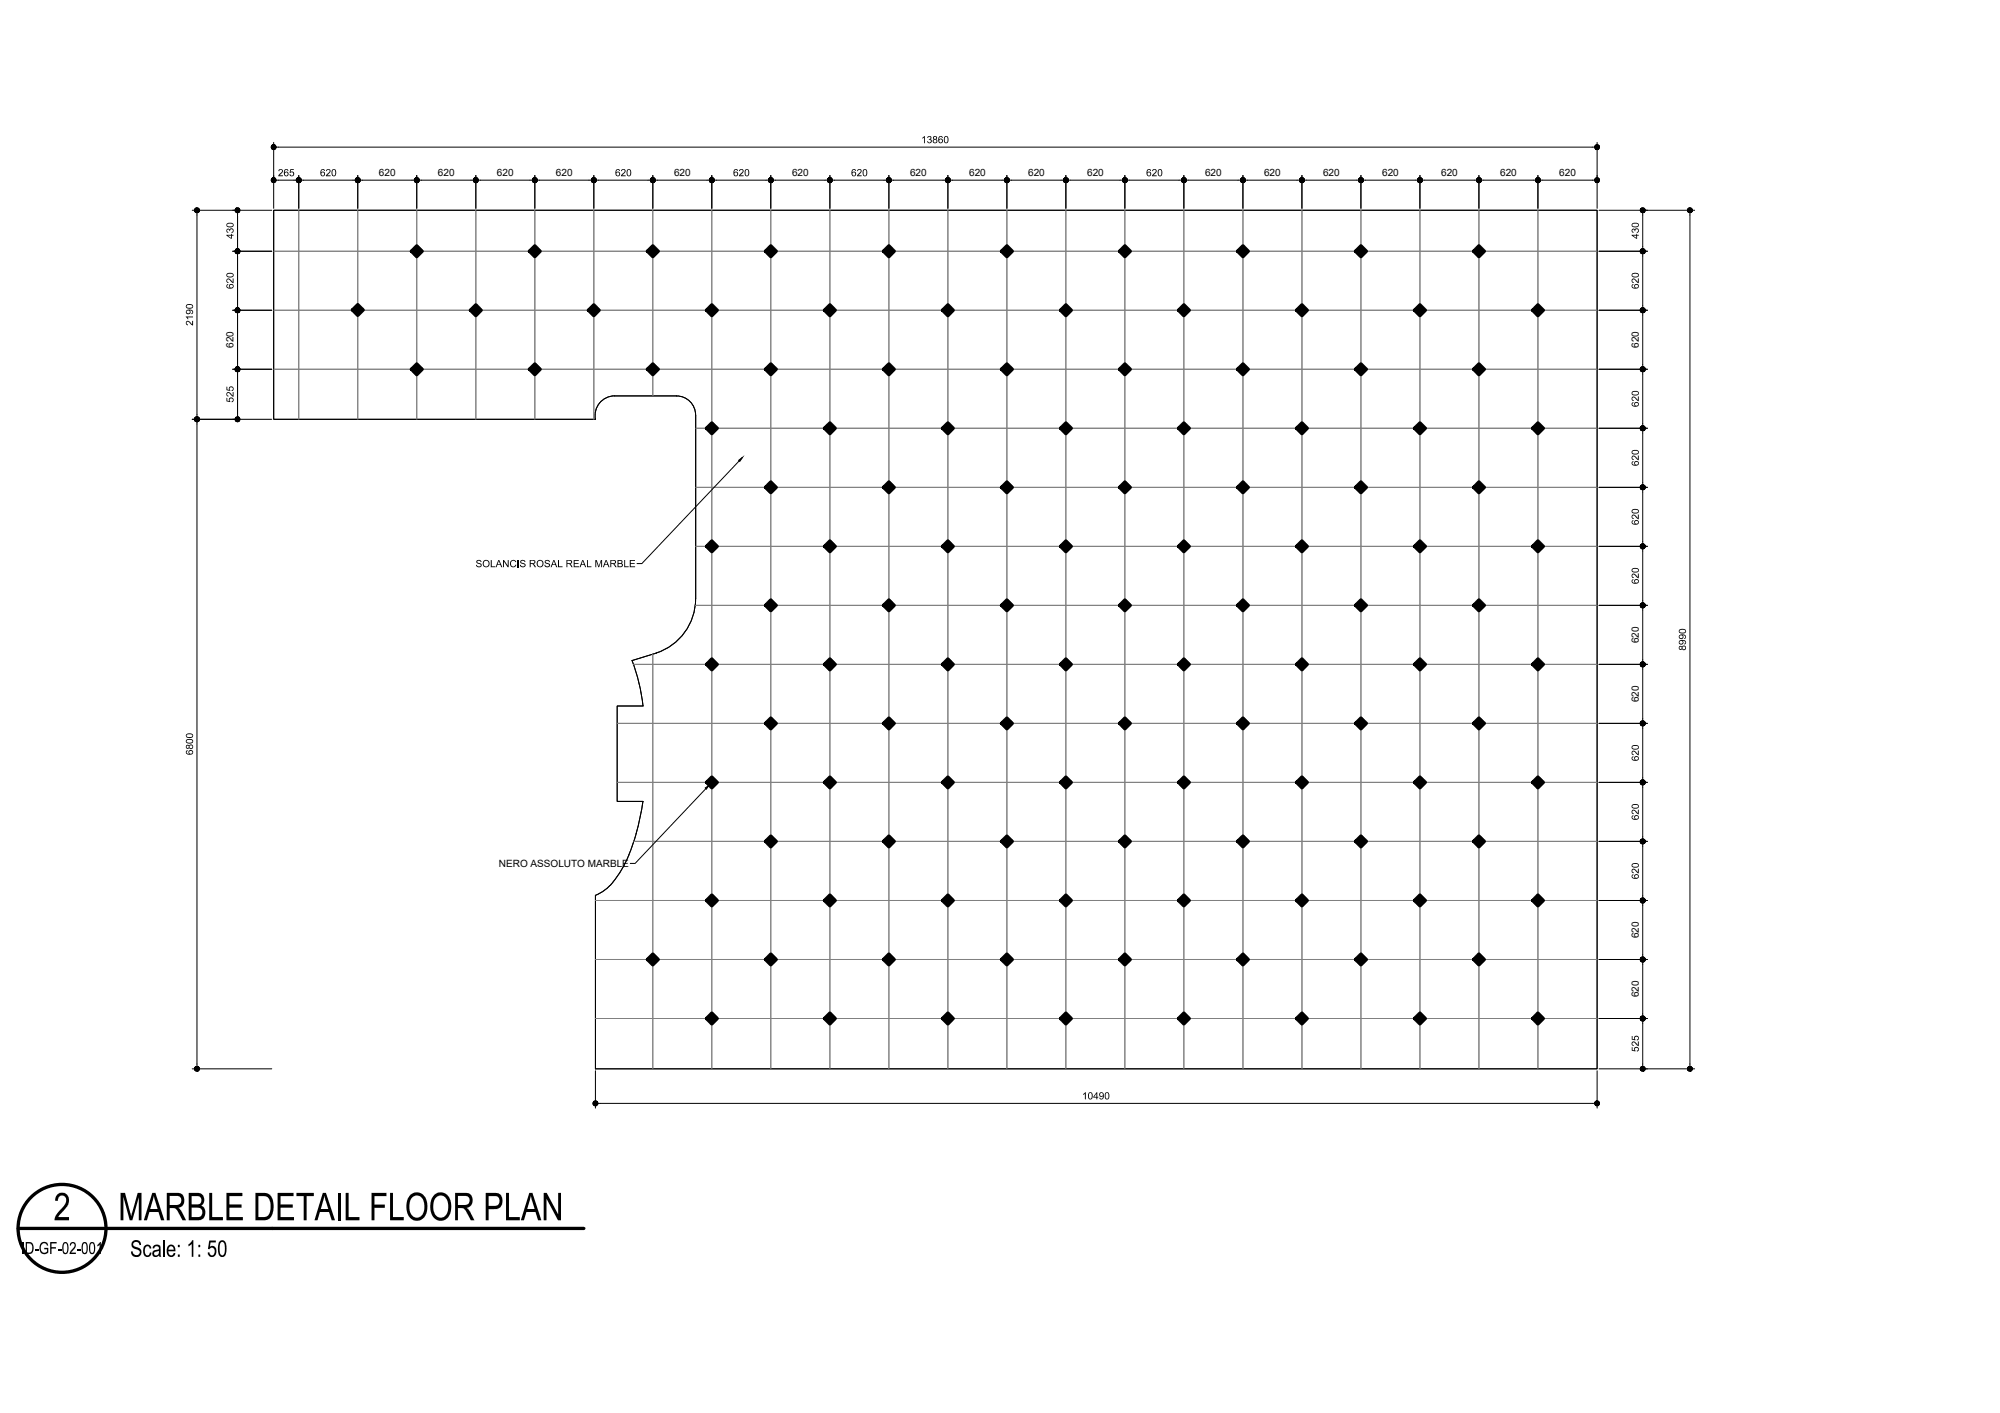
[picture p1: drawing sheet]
<svg xmlns="http://www.w3.org/2000/svg" width="841mm" height="594mm" viewBox="0 0 841 594" stroke-linecap="round" stroke-linejoin="round" font-family="sans-serif">
<defs><g id="words">
<g font-size="18">
<text x="22.5" y="513.1">2</text>
<text x="49.7" y="513.1">MARBLE DETAIL FLOOR PLAN</text>
</g>
<text font-size="10.8" x="54.7" y="528.4">Scale: 1: 50</text>
<text font-size="7.8" x="8.8" y="527.2">ID-GF-02-001</text>
<g font-size="4.7">
<text x="387.3" y="60.2">13860</text>
<text x="116.9" y="74.1">265</text>
<text x="134.6" y="74.1">620</text>
<text x="258.6" y="74.1">620</text>
<text x="308.3" y="74.1">620</text>
<text x="357.9" y="74.1">620</text>
<text x="482" y="74.1">620</text>
<text x="98.2" y="100.5" transform="rotate(-90 98.2 100.5)">430</text>
<text x="689.1" y="100.5" transform="rotate(-90 689.1 100.5)">430</text>
<text x="98.2" y="121.5" transform="rotate(-90 98.2 121.5)">620</text>
<text x="689.1" y="121.5" transform="rotate(-90 689.1 121.5)">620</text>
<text x="81.2" y="137" transform="rotate(-90 81.2 137)">2190</text>
<text x="98.2" y="169.3" transform="rotate(-90 98.2 169.3)">525</text>
<text x="689.1" y="171.2" transform="rotate(-90 689.1 171.2)">620</text>
<text x="689.1" y="196" transform="rotate(-90 689.1 196)">620</text>
<text x="689.1" y="220.8" transform="rotate(-90 689.1 220.8)">620</text>
<text x="200.1" y="238.5">SOLANCIS ROSAL REAL MARBLE</text>
<text x="689.1" y="245.6" transform="rotate(-90 689.1 245.6)">620</text>
<text x="708.9" y="273.6" transform="rotate(-90 708.9 273.6)">8990</text>
<text x="81.2" y="317.5" transform="rotate(-90 81.2 317.5)">6800</text>
<text x="689.1" y="320.1" transform="rotate(-90 689.1 320.1)">620</text>
<text x="689.1" y="344.9" transform="rotate(-90 689.1 344.9)">620</text>
<text x="689.1" y="369.7" transform="rotate(-90 689.1 369.7)">620</text>
<text x="689.1" y="442.3" transform="rotate(-90 689.1 442.3)">525</text>
<text x="455" y="462.2">10490</text>
</g>
<g font-size="4.2">
<text x="159.4" y="74.1">620</text>
<text x="184.2" y="74.1">620</text>
<text x="209" y="74.1">620</text>
<text x="233.8" y="74.1">620</text>
<text x="283.4" y="74.1">620</text>
<text x="333.1" y="74.1">620</text>
<text x="382.7" y="74.1">620</text>
<text x="407.5" y="74.1">620</text>
<text x="432.3" y="74.1">620</text>
<text x="457.1" y="74.1">620</text>
<text x="506.8" y="74.1">620</text>
<text x="531.6" y="74.1">620</text>
<text x="556.4" y="74.1">620</text>
<text x="581.2" y="74.1">620</text>
<text x="606" y="74.1">620</text>
<text x="630.8" y="74.1">620</text>
<text x="655.7" y="74.1">620</text>
<text x="98.2" y="146.3" transform="rotate(-90 98.2 146.3)">620</text>
<text x="689.1" y="146.3" transform="rotate(-90 689.1 146.3)">620</text>
<text x="689.1" y="270.4" transform="rotate(-90 689.1 270.4)">620</text>
<text x="689.1" y="295.2" transform="rotate(-90 689.1 295.2)">620</text>
<text x="209.8" y="364.5">NERO ASSOLUTO MARBLE</text>
<text x="689.1" y="394.5" transform="rotate(-90 689.1 394.5)">620</text>
<text x="689.1" y="419.3" transform="rotate(-90 689.1 419.3)">620</text>
</g>
</g></defs>
<!-- layer: 0 -->
<g fill="none" stroke="#000" stroke-width=".42">
<path d="M115.1 59.9v27.7M671.6 59.9v27.7M116.1 61.9h554.5M125.6 73.8v13.8M126.6 75.7h22.8M150.4 73.8v13.8M151.5 75.7h22.8M175.2 73.8v13.8M176.3 75.7h22.8M200.1 73.8v13.8M201.1 75.7h22.8M224.9 73.8v13.8"/>
<path d="M225.9 75.7h22.8M249.7 73.8v13.8M250.7 75.7h22.8M274.5 73.8v13.8M275.5 75.7h22.8M299.3 73.8v13.8M300.3 75.7h22.9M324.1 73.8v13.8M325.1 75.7h22.9M349 73.8v13.8M350 75.7h22.8M373.8 73.8v13.8"/>
<path d="M374.8 75.7h22.8M398.6 73.8v13.8M399.6 75.7h22.8M423.4 73.8v13.8M424.4 75.7h22.8M448.2 73.8v13.8M449.2 75.7h22.8M473 73.8v13.8M474 75.7h22.9M497.8 73.8v13.8M498.8 75.7h22.9M522.7 73.8v13.8"/>
<path d="M523.6 75.7h22.9M547.5 73.8v13.8M548.5 75.7h22.8M572.3 73.8v13.8M573.3 75.7h22.8M597.1 73.8v13.8M598.1 75.7h22.8M621.9 73.8v13.8M622.9 75.7h22.8M646.7 73.8v13.8M647.7 75.7h22.9M80.8 88.4h33.5"/>
<path d="M82.8 89.4v85.9M99.9 89.4v15.2M672.4 88.4h40.2M690.8 89.4v15.2M710.6 89.4v359M97.9 105.6h16.4M99.9 106.7v22.7M175.2 103.3l2.3 2.3-2.3 2.3-2.2-2.3zM222.6 105.6l2.3-2.3 2.2 2.3-2.2 2.3zM272.2 105.6l2.3-2.3 2.3 2.3-2.3 2.3zM324.1 103.3l2.3 2.3-2.3 2.3-2.2-2.3zM371.5 105.6l2.3-2.3 2.2 2.3-2.2 2.3z"/>
<path d="M421.1 105.6l2.3-2.3 2.3 2.3-2.3 2.3zM473 103.3l2.3 2.3-2.3 2.3-2.2-2.3zM520.4 105.6l2.3-2.3 2.2 2.3-2.2 2.3zM570 105.6l2.3-2.3 2.3 2.3-2.3 2.3zM621.9 103.3l2.3 2.3-2.3 2.3-2.2-2.3zM672.4 105.6h20.4M690.8 106.7v22.7M97.9 130.4h16.4M99.9 131.5v22.7M148.2 130.3l2.2-2.2 2.3 2.2-2.3 2.3zM197.8 130.4l2.3-2.2 2.2 2.2-2.2 2.3zM247.4 130.4l2.3-2.2 2.3 2.2-2.3 2.3z"/>
<path d="M299.3 128.2l2.3 2.2-2.3 2.3-2.2-2.3zM346.7 130.4l2.3-2.2 2.2 2.2-2.2 2.3zM396.3 130.4l2.3-2.2 2.2 2.2-2.2 2.3zM448.2 128.2l2.3 2.2-2.3 2.3-2.2-2.3zM497.8 128.2l2.3 2.2-2.3 2.3-2.2-2.3zM545.2 130.4l2.3-2.2 2.2 2.2-2.2 2.3zM594.8 130.4l2.3-2.2 2.3 2.2-2.3 2.3zM646.7 128.2l2.3 2.2-2.3 2.3-2.2-2.3zM672.4 130.4h20.4M690.8 131.5v22.7M97.9 155.3h16.4M99.9 156.3v19"/>
<path d="M173 155.3l2.2-2.3 2.3 2.3-2.3 2.2zM222.6 155.3l2.3-2.3 2.2 2.3-2.2 2.2zM272.2 155.3l2.3-2.3 2.3 2.3-2.3 2.2zM324.1 153l2.3 2.3-2.3 2.2-2.2-2.2zM371.5 155.3l2.3-2.3 2.2 2.3-2.2 2.2zM421.1 155.3l2.3-2.3 2.3 2.3-2.3 2.2zM470.8 155.3l2.2-2.3 2.3 2.3-2.3 2.2zM520.4 155.3l2.3-2.3 2.2 2.3-2.2 2.2zM570 155.3l2.3-2.3 2.3 2.3-2.3 2.2zM619.7 155.3l2.2-2.3 2.3 2.3-2.3 2.2zM672.4 155.3h20.4M690.8 156.3v22.8"/>
<path d="M80.8 176.3h33.5M82.8 177.3v271.1M250.4 176.3h-135.3v-87.9h556.5v361h-421.2v-73a23.2 23.2 0 0 0 11.4-11.4 85.1 85.1 0 0 0 8.6-28.1h-10.9v-40.1h10.9l-1.7-9.7-2.9-9.4 10.2-3.1a24.1 24.1 0 0 0 16.5-22.9M292.5 174.5a8 8 0 0 0-8-8l-26.1-.1a8.3 8.3 0 0 0-8 9.9M292.6 174.5v77.2M299.3 177.8l2.3 2.3-2.3 2.2-2.2-2.2zM646.7 177.8l2.3 2.3-2.3 2.2-2.2-2.2zM346.7 180.1l2.3-2.3 2.2 2.3-2.2 2.2zM396.3 180.1l2.3-2.3 2.2 2.3-2.2 2.2zM446 180.1l2.2-2.3 2.3 2.3-2.3 2.2zM495.6 180.1l2.2-2.3 2.3 2.3-2.3 2.2zM545.2 180.1l2.3-2.3 2.2 2.3-2.2 2.2z"/>
<path d="M594.8 180.1l2.3-2.3 2.3 2.3-2.3 2.2zM672.4 180.1h20.4M690.8 181.1v22.8M324.1 202.6l2.3 2.3-2.3 2.3-2.2-2.3zM373.8 202.6l2.2 2.3-2.2 2.3-2.3-2.3zM423.4 202.6l2.3 2.3-2.3 2.3-2.3-2.3zM473 202.6l2.3 2.3-2.3 2.3-2.2-2.3zM520.4 204.9l2.3-2.3 2.2 2.3-2.2 2.3zM572.3 202.6l2.3 2.3-2.3 2.3-2.3-2.3zM621.9 202.6l2.3 2.3-2.3 2.3-2.2-2.3zM672.4 204.9h20.4M690.8 205.9v22.8"/>
<path d="M299.3 227.4l2.3 2.3-2.3 2.3-2.2-2.3zM346.7 229.7l2.3-2.3 2.2 2.3-2.2 2.3zM398.6 227.4l2.2 2.3-2.2 2.3-2.3-2.3zM448.2 227.4l2.3 2.3-2.3 2.3-2.2-2.3zM497.8 227.4l2.3 2.3-2.3 2.3-2.2-2.3zM545.2 229.7l2.3-2.3 2.2 2.3-2.2 2.3zM594.8 229.7l2.3-2.3 2.3 2.3-2.3 2.3zM646.7 227.4l2.3 2.3-2.3 2.3-2.2-2.3zM672.4 229.7h20.4M690.8 230.7v22.8M324.1 252.2l2.3 2.3-2.3 2.3-2.2-2.3zM371.5 254.5l2.3-2.3 2.2 2.3-2.2 2.3z"/>
<path d="M421.1 254.5l2.3-2.3 2.3 2.3-2.3 2.3zM473 252.2l2.3 2.3-2.3 2.3-2.2-2.3zM520.4 254.5l2.3-2.3 2.2 2.3-2.2 2.3zM572.3 252.2l2.3 2.3-2.3 2.3-2.3-2.3zM621.9 252.2l2.3 2.3-2.3 2.3-2.2-2.3zM672.4 254.5h20.4M690.8 255.5v22.8M299.3 277l2.3 2.3-2.3 2.3-2.2-2.3zM346.7 279.3l2.3-2.3 2.2 2.3-2.2 2.3zM396.3 279.3l2.3-2.3 2.2 2.3-2.2 2.3zM448.2 277l2.3 2.3-2.3 2.3-2.2-2.3zM497.8 277l2.3 2.3-2.3 2.3-2.2-2.3z"/>
<path d="M545.2 279.3l2.3-2.3 2.2 2.3-2.2 2.3zM594.8 279.3l2.3-2.3 2.3 2.3-2.3 2.3zM646.7 277l2.3 2.3-2.3 2.3-2.2-2.3zM672.4 279.3h20.4M690.8 280.3v22.8M324.1 301.9l2.3 2.2-2.3 2.3-2.2-2.3zM371.5 304.1l2.3-2.2 2.2 2.2-2.2 2.3zM421.1 304.1l2.3-2.2 2.3 2.2-2.3 2.3zM470.8 304.1l2.2-2.2 2.3 2.2-2.3 2.3zM520.4 304.1l2.3-2.2 2.2 2.2-2.2 2.3zM570 304.1l2.3-2.2 2.3 2.2-2.3 2.3zM619.7 304.1l2.2-2.2 2.3 2.2-2.3 2.3z"/>
<path d="M672.4 304.1h20.4M690.8 305.2v22.8M299.3 326.7l2.3 2.2-2.3 2.3-2.2-2.3zM346.7 328.9l2.3-2.2 2.2 2.2-2.2 2.3zM396.3 328.9l2.3-2.2 2.2 2.2-2.2 2.3zM446 328.9l2.2-2.2 2.3 2.2-2.3 2.3zM495.6 328.9l2.2-2.2 2.3 2.2-2.3 2.3zM545.2 328.9l2.3-2.2 2.2 2.2-2.2 2.3zM594.8 328.9l2.3-2.2 2.3 2.2-2.3 2.3zM644.5 328.9l2.2-2.2 2.3 2.2-2.3 2.3zM672.4 328.9h20.4M690.8 330v22.8"/>
<path d="M324.1 351.5l2.3 2.3-2.3 2.2-2.2-2.2zM371.5 353.8l2.3-2.3 2.2 2.3-2.2 2.2zM421.1 353.8l2.3-2.3 2.3 2.3-2.3 2.2zM473 351.5l2.3 2.3-2.3 2.2-2.2-2.2zM520.4 353.8l2.3-2.3 2.2 2.3-2.2 2.2zM570 353.8l2.3-2.3 2.3 2.3-2.3 2.2zM619.7 353.8l2.2-2.3 2.3 2.3-2.3 2.2zM672.4 353.8h20.4M690.8 354.8v22.8M299.3 376.3l2.3 2.3-2.3 2.2-2.2-2.2zM346.7 378.6l2.3-2.3 2.2 2.3-2.2 2.2zM398.6 376.3l2.2 2.3-2.2 2.2-2.3-2.2z"/>
<path d="M448.2 376.3l2.3 2.3-2.3 2.2-2.2-2.2zM497.8 376.3l2.3 2.3-2.3 2.2-2.2-2.2zM545.2 378.6l2.3-2.3 2.2 2.3-2.2 2.2zM594.8 378.6l2.3-2.3 2.3 2.3-2.3 2.2zM646.7 376.3l2.3 2.3-2.3 2.2-2.2-2.2zM672.4 378.6h20.4M690.8 379.6v22.8M272.2 403.4l2.3-2.3 2.3 2.3-2.3 2.3zM324.1 401.1l2.3 2.3-2.3 2.3-2.2-2.3zM373.8 401.1l2.2 2.3-2.2 2.3-2.3-2.3zM423.4 401.1l2.3 2.3-2.3 2.3-2.3-2.3zM473 401.1l2.3 2.3-2.3 2.3-2.2-2.3z"/>
<path d="M520.4 403.4l2.3-2.3 2.2 2.3-2.2 2.3zM572.3 401.1l2.3 2.3-2.3 2.3-2.3-2.3zM621.9 401.1l2.3 2.3-2.3 2.3-2.2-2.3zM672.4 403.4h20.4M690.8 404.4v22.8M299.3 425.9l2.3 2.3-2.3 2.3-2.2-2.3zM346.7 428.2l2.3-2.3 2.2 2.3-2.2 2.3zM398.6 425.9l2.2 2.3-2.2 2.3-2.3-2.3zM448.2 425.9l2.3 2.3-2.3 2.3-2.2-2.3zM497.8 425.9l2.3 2.3-2.3 2.3-2.2-2.3zM545.2 428.2l2.3-2.3 2.2 2.3-2.2 2.3zM594.8 428.2l2.3-2.3 2.3 2.3-2.3 2.3z"/>
<path d="M646.7 425.9l2.3 2.3-2.3 2.3-2.2-2.3zM672.4 428.2h20.4M690.8 429.2v19.2M80.8 449.4h33.5M250.4 450.2v15.7M671.6 450.2v15.7M672.4 449.4h40.2M251.4 463.9h419.2"/>
</g>
<g fill="none" stroke="#808080" stroke-width=".42">
<path d="M125.6 88.4v87.9M150.4 88.4v87.9M175.2 88.4v87.9M200.1 88.4v87.9M224.9 88.4v87.9M249.7 88.4v87.9M274.5 88.4v78.1M299.3 88.4v361M324.1 88.4v361M349 88.4v361M373.8 88.4v361M398.6 88.4v361"/>
<path d="M423.4 88.4v361M448.2 88.4v361M473 88.4v361M497.8 88.4v361M522.7 88.4v361M547.5 88.4v361M572.3 88.4v361M597.1 88.4v361M621.9 88.4v361M646.7 88.4v361M115.1 105.6h556.5M115.1 130.4h556.5"/>
<path d="M115.1 155.3h556.5M292.6 180.1h379M292.6 204.9h379M292.6 229.7h379M292.4 254.5h379.2M266.4 279.3h405.2M274.5 275v174.4M259.5 304.1h412.1M259.5 328.9h412.1M266.6 353.8h405M250.4 378.6h421.2M250.4 403.4h421.2"/>
<path d="M250.4 428.2h421.2"/>
</g>
<g fill="#000" stroke="#000" stroke-width=".42">
<path d="M114.2 61.5l.9 .4h-1zM114.2 75.4l.9 .3h-1zM125.6 75.7h1v.4zM149.5 75.4l.9 .3h-1zM150.4 75.7h1.1l-.1 .4zM174.3 75.4l.9 .3h-.9zM175.2 75.7h1.1l-.1 .4zM199.2 75.4l.9 .3h-1zM200.1 75.7h1l-.1 .4zM224 75.4l.9 .3h-1zM224.9 75.7h1l-.1 .4zM248.8 75.4l.9 .3h-1z"/>
<path d="M249.7 75.7h1l-.1 .4zM273.6 75.4l.9 .3h-1zM274.5 75.7h1l-.1 .4zM298.4 75.4l.9 .3h-1zM299.3 75.7h1v.4zM323.2 75.4l.9 .3h-.9zM324.1 75.7h1v.4zM348.1 75.4l.9 .3h-1zM349 75.7h1l-.1 .4zM372.9 75.4l.9 .3h-1zM373.8 75.7h1l-.1 .4zM397.7 75.4l.9 .3h-1z"/>
<path d="M398.6 75.7h1l-.1 .4zM422.5 75.4l.9 .3h-1zM423.4 75.7h1l-.1 .4zM447.3 75.4l.9 .3h-1zM448.2 75.7h1l-.1 .4zM472.1 75.4l.9 .3h-1zM473 75.7h1l-.1 .4zM496.9 75.4l.9 .3h-.9zM497.8 75.7h1v.4zM521.7 75.4l1 .3h-1zM522.7 75.7h.9v.4zM546.6 75.4l.9 .3h-1z"/>
<path d="M547.5 75.7h1l-.1 .4zM571.4 75.4l.9 .3h-1zM572.3 75.7h1l-.1 .4zM596.2 75.4l.9 .3h-1zM597.1 75.7h1l-.1 .4zM621 75.4l.9 .3h-1zM621.9 75.7h1l-.1 .4zM645.8 75.4l.9 .3h-1zM646.7 75.7h1l-.1 .4zM671.6 61.9h1l-.1 .3zM671.6 75.7h1l-.1 .4zM82.8 87.4l.4 .1-.4 .9z"/>
<path d="M99.9 87.4l.4 .1-.4 .9zM690.8 87.4l.4 .1-.4 .9zM710.6 87.4l.4 .1-.4 .9zM99.9 105.6v1.1l-.4-.1zM99.9 104.6l.4 .1-.4 .9zM690.8 105.6v1.1l-.4-.1zM690.8 104.6l.4 .1-.4 .9zM99.9 130.4v1.1l-.4-.1zM99.9 129.4l.4 .1-.4 .9zM690.8 130.4v1.1l-.4-.1zM690.8 129.4l.4 .1-.4 .9zM99.9 155.3v1l-.4-.1z"/>
<path d="M99.9 154.2l.4 .1-.4 1zM690.8 155.3v1l-.4-.1zM690.8 154.2l.4 .1-.4 1zM82.8 176.3v1l-.3-.1zM82.8 175.3l.4 .1-.4 .9zM99.9 176.3v1l-.4-.1zM690.8 179.1h.4l-.4 1zM690.8 180.1v1l-.4-.1zM690.8 204.9v1l-.4-.1zM690.8 203.9l.4 .1-.4 .9zM690.8 229.7v1l-.4-.1zM690.8 228.7l.4 .1-.4 .9z"/>
<path d="M690.8 254.5v1h-.4zM690.8 253.5l.4 .1-.4 .9zM690.8 278.3l.4 .1-.4 .9zM690.8 279.3v1h-.4zM690.8 304.1v1.1l-.4-.1zM690.8 303.1l.4 .1-.4 .9zM690.8 328.9v1.1l-.4-.1zM690.8 328h.4l-.4 .9zM690.8 353.8v1l-.4-.1zM690.8 352.8l.4 .1-.4 .9zM690.8 378.6v1l-.4-.1zM690.8 377.6l.4 .1-.4 .9z"/>
<path d="M690.8 403.4v1l-.4-.1zM690.8 402.4l.4 .1-.4 .9zM690.8 428.2v1l-.4-.1zM690.8 427.2l.4 .1-.4 .9zM82.8 449.4v1l-.3-.1zM690.8 449.4v1l-.4-.1zM710.6 449.4v1l-.3-.1zM249.5 463.5l.9 .4h-1zM671.6 463.9h1l-.1 .4z"/>
<path d="M114.1 61.9l.1 .3 .9-.3zM114.2 62.2l.9-.3-.7 .7zM115.1 61.9l-.7 .7 .3 .2z"/>
<path d="M114.1 75.7l.1 .4 .9-.4zM114.2 76.1l.9-.4-.7 .8zM115.1 75.7l-.7 .8 .3 .2z"/>
<path d="M115.1 61.9l-.4 .9 .4 .1zM115.1 61.9l.4 .9-.4 .1zM115.1 61.9l.4 .9 .3-.2z"/>
<path d="M115.1 75.7l-.4 1 .4 .1zM115.1 75.7l.4 1-.4 .1zM115.1 75.7l.4 1 .3-.2z"/>
<path d="M114.7 60.9l.4 1v-1.1zM114.4 61.1l.3-.2 .4 1zM114.4 61.1l-.2 .4 .9 .4z"/>
<path d="M114.7 74.8l.4 .9v-1zM114.4 75l.3-.2 .4 .9zM114.4 75l-.2 .4 .9 .3z"/>
<path d="M115.1 61.9l.7 .7 .2-.4zM115.1 61.9h1l-.1 .3zM115.1 61.9h1l-.1-.4z"/>
<path d="M115.1 75.7l.7 .8 .2-.4zM115.1 75.7h1l-.1 .4zM115.1 75.7h1l-.1-.3z"/>
<path d="M115.8 61.1l-.7 .8 .9-.4zM115.5 60.9l.3 .2-.7 .8zM115.1 60.8v1.1l.4-1z"/>
<path d="M115.8 75l-.7 .7 .9-.3zM115.5 74.8l.3 .2-.7 .7zM115.1 74.7v1l.4-.9z"/>
<path d="M124.6 75.7l.1 .4 .9-.4zM124.7 76.1l.9-.4-.7 .8zM125.6 75.7l-.7 .8 .4 .2z"/>
<path d="M124.7 76.1l.2 .4 .7-.8zM124.9 76.5l.7-.8-.3 1zM125.6 75.7l-.3 1 .3 .1z"/>
<path d="M124.9 75l-.2 .4 .9 .3zM124.7 75.4l.9 .3h-1zM124.6 75.7l.1 .4 .9-.4z"/>
<path d="M125.6 75.7l-.3 1 .3 .1zM125.6 75.7l.4 1-.4 .1zM125.6 75.7l.4 1 .4-.2z"/>
<path d="M125.6 75.7v1.1l.4-.1zM125.6 75.7l.8 .8-.4 .2zM125.6 75.7l.8 .8 .2-.4z"/>
<path d="M125.6 75.7l.8 .8 .2-.4zM125.6 75.7h1v.4zM125.6 75.7h1v-.3z"/>
<path d="M126.4 75l-.8 .7 1-.3zM126 74.8l.4 .2-.8 .7zM125.6 74.7v1l.4-.9z"/>
<path d="M125.6 75.7h1v-.3zM125.6 75.7l.8-.7 .2 .4zM126 74.8l-.4 .9 .8-.7z"/>
<path d="M149.4 75.7l.1 .4 .9-.4zM149.5 76.1l.9-.4-.7 .8zM150.4 75.7l-.7 .8 .4 .2z"/>
<path d="M149.5 76.1l.2 .4 .7-.8zM149.7 76.5l.7-.8-.3 1zM150.4 75.7l-.3 1 .3 .1z"/>
<path d="M149.7 75l-.2 .4 .9 .3zM149.5 75.4l.9 .3h-1zM149.4 75.7l.1 .4 .9-.4z"/>
<path d="M150.4 75.7l-.3 1 .3 .1zM150.4 75.7l.4 1-.4 .1zM150.4 75.7l.4 1 .4-.2z"/>
<path d="M150.4 75.7v1.1l.4-.1zM150.4 75.7l.8 .8-.4 .2zM150.4 75.7l.8 .8 .2-.4z"/>
<path d="M150.1 74.8l.3 .9v-1zM149.7 75l.4-.2 .3 .9zM149.7 75l-.2 .4 .9 .3z"/>
<path d="M150.4 74.7v1l.4-.9zM150.1 74.8l.3-.1v1zM149.7 75l.7 .7-.3-.9z"/>
<path d="M150.4 75.7l.8 .8 .2-.4zM150.4 75.7h1.1l-.1 .4zM150.4 75.7h1.1l-.1-.3z"/>
<path d="M151.2 75l-.8 .7 1-.3zM150.8 74.8l.4 .2-.8 .7zM150.4 74.7v1l.4-.9z"/>
<path d="M150.4 75.7h1.1l-.1-.3zM150.4 75.7l.8-.7 .2 .4zM150.8 74.8l-.4 .9 .8-.7z"/>
<path d="M174.3 75.7v.4l.9-.4zM174.3 76.1l.9-.4-.6 .8zM175.2 75.7l-.6 .8 .3 .2z"/>
<path d="M174.3 76.1l.3 .4 .6-.8zM175.2 75.7l-.3 1-.3-.2zM175.2 75.7l-.3 1 .3 .1z"/>
<path d="M174.6 75l-.3 .4 .9 .3zM174.3 75.4l.9 .3h-.9zM174.3 75.7v.4l.9-.4z"/>
<path d="M175.2 75.7l-.3 1 .3 .1zM175.2 75.7l.4 1-.4 .1zM175.2 75.7l.4 1 .4-.2z"/>
<path d="M175.2 75.7v1.1l.4-.1zM175.2 75.7l.8 .8-.4 .2zM175.2 75.7l.8 .8 .2-.4z"/>
<path d="M174.9 74.8l.3 .9v-1zM174.6 75l.3-.2 .3 .9zM174.6 75l-.3 .4 .9 .3z"/>
<path d="M175.2 74.7v1l.4-.9zM174.9 74.8l.3-.1v1zM174.6 75l.6 .7-.3-.9z"/>
<path d="M175.2 75.7l.8 .8 .2-.4zM175.2 75.7h1.1l-.1 .4zM175.2 75.7h1.1l-.1-.3z"/>
<path d="M176 75l-.8 .7 1-.3zM175.6 74.8l.4 .2-.8 .7zM175.2 74.7v1l.4-.9z"/>
<path d="M175.2 75.7h1.1l-.1-.3zM175.2 75.7l.8-.7 .2 .4zM175.6 74.8l-.4 .9 .8-.7z"/>
<path d="M199.1 75.7l.1 .4 .9-.4zM199.2 76.1l.9-.4-.7 .8zM200.1 75.7l-.7 .8 .3 .2z"/>
<path d="M199.2 76.1l.2 .4 .7-.8zM199.4 76.5l.7-.8-.4 1zM200.1 75.7l-.4 1 .4 .1z"/>
<path d="M199.4 75l-.2 .4 .9 .3zM199.2 75.4l.9 .3h-1zM199.1 75.7l.1 .4 .9-.4z"/>
<path d="M200.1 75.7l-.4 1 .4 .1zM200.1 75.7l.4 1-.4 .1zM200.1 75.7l.4 1 .3-.2z"/>
<path d="M200.1 75.7v1.1l.4-.1zM200.1 75.7l.7 .8-.3 .2zM200.1 75.7l.7 .8 .2-.4z"/>
<path d="M199.7 74.8l.4 .9v-1zM199.4 75l.3-.2 .4 .9zM199.4 75l-.2 .4 .9 .3z"/>
<path d="M200.1 74.7v1l.4-.9zM199.7 74.8l.4-.1v1zM199.4 75l.7 .7-.4-.9z"/>
<path d="M200.1 75.7l.7 .8 .2-.4zM200.1 75.7h1l-.1 .4zM200.1 75.7h1l-.1-.3z"/>
<path d="M200.8 75l-.7 .7 .9-.3zM200.5 74.8l.3 .2-.7 .7zM200.1 74.7v1l.4-.9z"/>
<path d="M200.1 75.7h1l-.1-.3zM200.8 75l.2 .4-.9 .3zM200.5 74.8l-.4 .9 .7-.7z"/>
<path d="M223.9 75.7l.1 .4 .9-.4zM224 76.1l.9-.4-.7 .8zM224.9 75.7l-.7 .8 .3 .2z"/>
<path d="M224 76.1l.2 .4 .7-.8zM224.2 76.5l.7-.8-.4 1zM224.9 75.7l-.4 1 .4 .1z"/>
<path d="M224.2 75l-.2 .4 .9 .3zM224 75.4l.9 .3h-1zM223.9 75.7l.1 .4 .9-.4z"/>
<path d="M224.9 75.7l-.4 1 .4 .1zM224.9 75.7l.4 1-.4 .1zM224.9 75.7l.4 1 .3-.2z"/>
<path d="M224.9 75.7v1.1l.4-.1zM224.9 75.7l.7 .8-.3 .2zM224.9 75.7l.7 .8 .2-.4z"/>
<path d="M224.5 74.8l.4 .9v-1zM224.2 75l.3-.2 .4 .9zM224.2 75l-.2 .4 .9 .3z"/>
<path d="M224.9 74.7v1l.4-.9zM224.5 74.8l.4-.1v1zM224.2 75l.7 .7-.4-.9z"/>
<path d="M224.9 75.7l.7 .8 .2-.4zM224.9 75.7h1l-.1 .4zM224.9 75.7h1l-.1-.3z"/>
<path d="M225.6 75l-.7 .7 .9-.3zM225.3 74.8l.3 .2-.7 .7zM224.9 74.7v1l.4-.9z"/>
<path d="M224.9 75.7h1l-.1-.3zM225.6 75l.2 .4-.9 .3zM225.3 74.8l-.4 .9 .7-.7z"/>
<path d="M248.7 75.7l.1 .4 .9-.4zM248.8 76.1l.9-.4-.7 .8zM249.7 75.7l-.7 .8 .3 .2z"/>
<path d="M248.8 76.1l.2 .4 .7-.8zM249 76.5l.7-.8-.4 1zM249.7 75.7l-.4 1 .4 .1z"/>
<path d="M249 75l-.2 .4 .9 .3zM248.8 75.4l.9 .3h-1zM248.7 75.7l.1 .4 .9-.4z"/>
<path d="M249.7 75.7l-.4 1 .4 .1zM249.7 75.7l.4 1-.4 .1zM249.7 75.7l.4 1 .3-.2z"/>
<path d="M249.7 75.7v1.1l.4-.1zM249.7 75.7l.7 .8-.3 .2zM249.7 75.7l.7 .8 .2-.4z"/>
<path d="M249.3 74.8l.4 .9v-1zM249 75l.3-.2 .4 .9zM249 75l-.2 .4 .9 .3z"/>
<path d="M249.7 74.7v1l.4-.9zM249.3 74.8l.4-.1v1zM249 75l.7 .7-.4-.9z"/>
<path d="M249.7 75.7l.7 .8 .2-.4zM249.7 75.7h1l-.1 .4zM249.7 75.7h1l-.1-.3z"/>
<path d="M250.4 75l-.7 .7 .9-.3zM250.1 74.8l.3 .2-.7 .7zM249.7 74.7v1l.4-.9z"/>
<path d="M249.7 75.7h1l-.1-.3zM249.7 75.7l.7-.7 .2 .4zM250.1 74.8l-.4 .9 .7-.7z"/>
<path d="M273.5 75.7l.1 .4 .9-.4zM273.6 76.1l.9-.4-.7 .8zM274.5 75.7l-.7 .8 .3 .2z"/>
<path d="M273.6 76.1l.2 .4 .7-.8zM273.8 76.5l.7-.8-.4 1zM274.5 75.7l-.4 1 .4 .1z"/>
<path d="M273.8 75l-.2 .4 .9 .3zM273.6 75.4l.9 .3h-1zM273.5 75.7l.1 .4 .9-.4z"/>
<path d="M274.5 75.7l-.4 1 .4 .1zM274.5 75.7l.4 1-.4 .1zM274.5 75.7l.4 1 .3-.2z"/>
<path d="M274.5 75.7v1.1l.4-.1zM274.5 75.7l.7 .8-.3 .2zM274.5 75.7l.7 .8 .2-.4z"/>
<path d="M274.1 74.8l.4 .9v-1zM273.8 75l.3-.2 .4 .9zM273.8 75l-.2 .4 .9 .3z"/>
<path d="M274.5 74.7v1l.4-.9zM274.1 74.8l.4-.1v1zM273.8 75l.7 .7-.4-.9z"/>
<path d="M274.5 75.7l.7 .8 .2-.4zM274.5 75.7h1l-.1 .4zM274.5 75.7h1l-.1-.3z"/>
<path d="M275.2 75l-.7 .7 .9-.3zM274.9 74.8l.3 .2-.7 .7zM274.5 74.7v1l.4-.9z"/>
<path d="M274.5 75.7h1l-.1-.3zM274.5 75.7l.7-.7 .2 .4zM274.9 74.8l-.4 .9 .7-.7z"/>
<path d="M298.3 75.7l.1 .4 .9-.4zM298.4 76.1l.9-.4-.7 .8zM299.3 75.7l-.7 .8 .3 .2z"/>
<path d="M298.4 76.1l.2 .4 .7-.8zM298.6 76.5l.7-.8-.4 1zM299.3 75.7l-.4 1 .4 .1z"/>
<path d="M298.6 75l-.2 .4 .9 .3zM298.4 75.4l.9 .3h-1zM298.3 75.7l.1 .4 .9-.4z"/>
<path d="M299.3 75.7l-.4 1 .4 .1zM299.3 75.7l.4 1-.4 .1zM299.3 75.7l.4 1 .3-.2z"/>
<path d="M299.3 75.7v1.1l.4-.1zM299.3 75.7l.7 .8-.3 .2zM299.3 75.7l.7 .8 .3-.4z"/>
<path d="M298.9 74.8l.4 .9v-1zM298.6 75l.3-.2 .4 .9zM298.6 75l-.2 .4 .9 .3z"/>
<path d="M299.3 74.7v1l.4-.9zM298.9 74.8l.4-.1v1zM298.6 75l.7 .7-.4-.9z"/>
<path d="M299.3 75.7l.7 .8 .3-.4zM299.3 75.7h1v.4zM299.3 75.7h1v-.3z"/>
<path d="M300 75l-.7 .7 1-.3zM299.7 74.8l.3 .2-.7 .7zM299.3 74.7v1l.4-.9z"/>
<path d="M299.3 75.7h1v-.3zM299.3 75.7l.7-.7 .3 .4zM299.7 74.8l-.4 .9 .7-.7z"/>
<path d="M323.2 75.7v.4l.9-.4zM323.2 76.1l.9-.4-.6 .8zM324.1 75.7l-.6 .8 .3 .2z"/>
<path d="M323.2 76.1l.3 .4 .6-.8zM324.1 75.7l-.3 1-.3-.2zM324.1 75.7l-.3 1 .3 .1z"/>
<path d="M323.5 75l-.3 .4 .9 .3zM323.2 75.4l.9 .3h-.9zM323.2 75.7v.4l.9-.4z"/>
<path d="M324.1 75.7l-.3 1 .3 .1zM324.1 75.7l.4 1-.4 .1zM324.1 75.7l.4 1 .4-.2z"/>
<path d="M324.1 75.7v1.1l.4-.1zM324.1 75.7l.8 .8-.4 .2zM324.1 75.7l.8 .8 .2-.4z"/>
<path d="M323.8 74.8l.3 .9v-1zM323.5 75l.3-.2 .3 .9zM323.5 75l-.3 .4 .9 .3z"/>
<path d="M324.1 74.7v1l.4-.9zM323.8 74.8l.3-.1v1zM323.5 75l.6 .7-.3-.9z"/>
<path d="M324.1 75.7l.8 .8 .2-.4zM324.1 75.7h1v.4zM324.1 75.7h1v-.3z"/>
<path d="M324.9 75l-.8 .7 1-.3zM324.5 74.8l.4 .2-.8 .7zM324.1 74.7v1l.4-.9z"/>
<path d="M324.1 75.7h1v-.3zM324.1 75.7l.8-.7 .2 .4zM324.5 74.8l-.4 .9 .8-.7z"/>
<path d="M348 75.7l.1 .4 .9-.4zM348.1 76.1l.9-.4-.7 .8zM348.3 76.5l.3 .2 .4-1z"/>
<path d="M348.1 76.1l.2 .4 .7-.8zM348.3 76.5l.7-.8-.4 1zM349 75.7l-.4 1 .4 .1z"/>
<path d="M348.3 75l-.2 .4 .9 .3zM348.1 75.4l.9 .3h-1zM348 75.7l.1 .4 .9-.4z"/>
<path d="M349 75.7l-.4 1 .4 .1zM349 75.7l.4 1-.4 .1zM349 75.7l.4 1 .3-.2z"/>
<path d="M349 75.7v1.1l.4-.1zM349 75.7l.7 .8-.3 .2zM349 75.7l.7 .8 .2-.4z"/>
<path d="M348.6 74.8l.4 .9v-1zM348.3 75l.3-.2 .4 .9zM348.3 75l-.2 .4 .9 .3z"/>
<path d="M349 74.7v1l.4-.9zM348.6 74.8l.4-.1v1zM348.3 75l.7 .7-.4-.9z"/>
<path d="M349 75.7l.7 .8 .2-.4zM349 75.7h1l-.1 .4zM349 75.7h1l-.1-.3z"/>
<path d="M349.7 75l-.7 .7 .9-.3zM349.4 74.8l.3 .2-.7 .7zM349 74.7v1l.4-.9z"/>
<path d="M349 75.7h1l-.1-.3zM349.7 75l.2 .4-.9 .3zM349.4 74.8l-.4 .9 .7-.7z"/>
<path d="M372.8 75.7l.1 .4 .9-.4zM372.9 76.1l.9-.4-.7 .8zM373.1 76.5l.3 .2 .4-1z"/>
<path d="M372.9 76.1l.2 .4 .7-.8zM373.1 76.5l.7-.8-.4 1zM373.8 75.7l-.4 1 .4 .1z"/>
<path d="M373.1 75l-.2 .4 .9 .3zM372.9 75.4l.9 .3h-1zM372.8 75.7l.1 .4 .9-.4z"/>
<path d="M373.8 75.7l-.4 1 .4 .1zM373.8 75.7l.4 1-.4 .1zM373.8 75.7l.4 1 .3-.2z"/>
<path d="M373.8 75.7v1.1l.4-.1zM373.8 75.7l.7 .8-.3 .2zM373.8 75.7l.7 .8 .2-.4z"/>
<path d="M373.4 74.8l.4 .9v-1zM373.1 75l.3-.2 .4 .9zM373.1 75l-.2 .4 .9 .3z"/>
<path d="M373.8 74.7v1l.4-.9zM373.4 74.8l.4-.1v1zM373.1 75l.7 .7-.4-.9z"/>
<path d="M373.8 75.7l.7 .8 .2-.4zM373.8 75.7h1l-.1 .4zM373.8 75.7h1l-.1-.3z"/>
<path d="M374.5 75l-.7 .7 .9-.3zM374.2 74.8l.3 .2-.7 .7zM373.8 74.7v1l.4-.9z"/>
<path d="M373.8 75.7h1l-.1-.3zM374.5 75l.2 .4-.9 .3zM374.2 74.8l-.4 .9 .7-.7z"/>
<path d="M397.6 75.7l.1 .4 .9-.4zM397.7 76.1l.9-.4-.7 .8zM398.6 75.7l-.7 .8 .3 .2z"/>
<path d="M397.7 76.1l.2 .4 .7-.8zM397.9 76.5l.7-.8-.4 1zM398.6 75.7l-.4 1 .4 .1z"/>
<path d="M397.9 75l-.2 .4 .9 .3zM397.7 75.4l.9 .3h-1zM397.6 75.7l.1 .4 .9-.4z"/>
<path d="M398.6 75.7l-.4 1 .4 .1zM398.6 75.7l.4 1-.4 .1zM398.6 75.7l.4 1 .3-.2z"/>
<path d="M398.6 75.7v1.1l.4-.1zM398.6 75.7l.7 .8-.3 .2zM398.6 75.7l.7 .8 .2-.4z"/>
<path d="M398.2 74.8l.4 .9v-1zM397.9 75l.3-.2 .4 .9zM397.9 75l-.2 .4 .9 .3z"/>
<path d="M398.6 74.7v1l.4-.9zM398.2 74.8l.4-.1v1zM397.9 75l.7 .7-.4-.9z"/>
<path d="M398.6 75.7l.7 .8 .2-.4zM398.6 75.7h1l-.1 .4zM398.6 75.7h1l-.1-.3z"/>
<path d="M399.3 75l-.7 .7 .9-.3zM399 74.8l.3 .2-.7 .7zM398.6 74.7v1l.4-.9z"/>
<path d="M398.6 75.7h1l-.1-.3zM398.6 75.7l.7-.7 .2 .4zM399 74.8l-.4 .9 .7-.7z"/>
<path d="M422.4 75.7l.1 .4 .9-.4zM422.5 76.1l.9-.4-.7 .8zM423.4 75.7l-.7 .8 .3 .2z"/>
<path d="M422.5 76.1l.2 .4 .7-.8zM422.7 76.5l.7-.8-.4 1zM423.4 75.7l-.4 1 .4 .1z"/>
<path d="M422.7 75l-.2 .4 .9 .3zM422.5 75.4l.9 .3h-1zM422.4 75.7l.1 .4 .9-.4z"/>
<path d="M423.4 75.7l-.4 1 .4 .1zM423.4 75.7l.4 1-.4 .1zM423.4 75.7l.4 1 .3-.2z"/>
<path d="M423.4 75.7v1.1l.4-.1zM423.4 75.7l.7 .8-.3 .2zM423.4 75.7l.7 .8 .2-.4z"/>
<path d="M423 74.8l.4 .9v-1zM422.7 75l.3-.2 .4 .9zM422.7 75l-.2 .4 .9 .3z"/>
<path d="M423.4 74.7v1l.4-.9zM423 74.8l.4-.1v1zM422.7 75l.7 .7-.4-.9z"/>
<path d="M423.4 75.7l.7 .8 .2-.4zM423.4 75.7h1l-.1 .4zM423.4 75.7h1l-.1-.3z"/>
<path d="M424.1 75l-.7 .7 .9-.3zM423.8 74.8l.3 .2-.7 .7zM423.4 74.7v1l.4-.9z"/>
<path d="M423.4 75.7h1l-.1-.3zM423.4 75.7l.7-.7 .2 .4zM423.8 74.8l-.4 .9 .7-.7z"/>
<path d="M447.2 75.7l.1 .4 .9-.4zM447.3 76.1l.9-.4-.7 .8zM448.2 75.7l-.7 .8 .3 .2z"/>
<path d="M447.3 76.1l.2 .4 .7-.8zM447.5 76.5l.7-.8-.4 1zM448.2 75.7l-.4 1 .4 .1z"/>
<path d="M447.5 75l-.2 .4 .9 .3zM447.3 75.4l.9 .3h-1zM447.2 75.7l.1 .4 .9-.4z"/>
<path d="M448.2 75.7l-.4 1 .4 .1zM448.2 75.7l.4 1-.4 .1zM448.2 75.7l.4 1 .3-.2z"/>
<path d="M448.2 75.7v1.1l.4-.1zM448.2 75.7l.7 .8-.3 .2zM448.2 75.7l.7 .8 .2-.4z"/>
<path d="M447.8 74.8l.4 .9v-1zM447.5 75l.3-.2 .4 .9zM447.5 75l-.2 .4 .9 .3z"/>
<path d="M448.2 74.7v1l.4-.9zM447.8 74.8l.4-.1v1zM447.5 75l.7 .7-.4-.9z"/>
<path d="M448.2 75.7l.7 .8 .2-.4zM448.2 75.7h1l-.1 .4zM448.2 75.7h1l-.1-.3z"/>
<path d="M448.9 75l-.7 .7 .9-.3zM448.6 74.8l.3 .2-.7 .7zM448.2 74.7v1l.4-.9z"/>
<path d="M448.2 75.7h1l-.1-.3zM448.2 75.7l.7-.7 .2 .4zM448.6 74.8l-.4 .9 .7-.7z"/>
<path d="M472 75.7l.1 .4 .9-.4zM472.1 76.1l.9-.4-.7 .8zM473 75.7l-.7 .8 .3 .2z"/>
<path d="M472.1 76.1l.2 .4 .7-.8zM473 75.7l-.4 1-.3-.2zM473 75.7l-.4 1 .4 .1z"/>
<path d="M472.3 75l-.2 .4 .9 .3zM472.1 75.4l.9 .3h-1zM472 75.7l.1 .4 .9-.4z"/>
<path d="M473 75.7l-.4 1 .4 .1zM473 75.7l.4 1-.4 .1zM473 75.7l.4 1 .3-.2z"/>
<path d="M473 75.7v1.1l.4-.1zM473 75.7l.7 .8-.3 .2zM473 75.7l.7 .8 .2-.4z"/>
<path d="M472.6 74.8l.4 .9v-1zM472.3 75l.3-.2 .4 .9zM472.3 75l-.2 .4 .9 .3z"/>
<path d="M473 74.7v1l.4-.9zM472.6 74.8l.4-.1v1zM472.3 75l.7 .7-.4-.9z"/>
<path d="M473 75.7l.7 .8 .2-.4zM473 75.7h1l-.1 .4zM473 75.7h1l-.1-.3z"/>
<path d="M473.7 75l-.7 .7 .9-.3zM473.4 74.8l.3 .2-.7 .7zM473 74.7v1l.4-.9z"/>
<path d="M473 75.7h1l-.1-.3zM473 75.7l.7-.7 .2 .4zM473.4 74.8l-.4 .9 .7-.7z"/>
<path d="M496.9 75.7v.4l.9-.4zM496.9 76.1l.9-.4-.7 .8zM497.8 75.7l-.7 .8 .3 .2z"/>
<path d="M496.9 76.1l.2 .4 .7-.8zM497.8 75.7l-.4 1-.3-.2zM497.8 75.7l-.4 1 .4 .1z"/>
<path d="M497.1 75l-.2 .4 .9 .3zM496.9 75.4l.9 .3h-.9zM496.9 75.7v.4l.9-.4z"/>
<path d="M497.8 75.7l-.4 1 .4 .1zM497.8 75.7l.4 1-.4 .1zM497.8 75.7l.4 1 .3-.2z"/>
<path d="M497.8 75.7v1.1l.4-.1zM497.8 75.7l.7 .8-.3 .2zM497.8 75.7l.7 .8 .3-.4z"/>
<path d="M497.4 74.8l.4 .9v-1zM497.1 75l.3-.2 .4 .9zM497.1 75l-.2 .4 .9 .3z"/>
<path d="M497.8 74.7v1l.4-.9zM497.4 74.8l.4-.1v1zM497.1 75l.7 .7-.4-.9z"/>
<path d="M497.8 75.7l.7 .8 .3-.4zM497.8 75.7h1v.4zM497.8 75.7h1v-.3z"/>
<path d="M498.5 75l-.7 .7 1-.3zM498.2 74.8l.3 .2-.7 .7zM497.8 74.7v1l.4-.9z"/>
<path d="M497.8 75.7h1v-.3zM497.8 75.7l.7-.7 .3 .4zM498.2 74.8l-.4 .9 .7-.7z"/>
<path d="M521.7 75.7v.4l1-.4zM521.7 76.1l1-.4-.7 .8zM522 76.5l.3 .2 .4-1z"/>
<path d="M521.7 76.1l.3 .4 .7-.8zM522 76.5l.7-.8-.4 1zM522.7 75.7l-.4 1 .4 .1z"/>
<path d="M522 75l-.3 .4 1 .3zM521.7 75.4l1 .3h-1zM521.7 75.7v.4l1-.4z"/>
<path d="M522.7 75.7l-.4 1 .4 .1zM522.7 75.7l.4 1-.4 .1zM522.7 75.7l.4 1 .3-.2z"/>
<path d="M522.7 75.7v1.1l.4-.1zM522.7 75.7l.7 .8-.3 .2zM522.7 75.7l.7 .8 .2-.4z"/>
<path d="M522.3 74.8l.4 .9v-1zM522 75l.3-.2 .4 .9zM522 75l-.3 .4 1 .3z"/>
<path d="M522.7 74.7v1l.4-.9zM522.3 74.8l.4-.1v1zM522 75l.7 .7-.4-.9z"/>
<path d="M522.7 75.7l.7 .8 .2-.4zM522.7 75.7h.9v.4zM522.7 75.7h.9v-.3z"/>
<path d="M523.4 75l-.7 .7 .9-.3zM523.1 74.8l.3 .2-.7 .7zM522.7 74.7v1l.4-.9z"/>
<path d="M522.7 75.7h.9v-.3zM523.4 75l.2 .4-.9 .3zM523.1 74.8l-.4 .9 .7-.7z"/>
<path d="M546.5 75.7l.1 .4 .9-.4zM546.6 76.1l.9-.4-.7 .8zM547.5 75.7l-.7 .8 .3 .2z"/>
<path d="M546.6 76.1l.2 .4 .7-.8zM546.8 76.5l.7-.8-.4 1zM547.5 75.7l-.4 1 .4 .1z"/>
<path d="M546.8 75l-.2 .4 .9 .3zM546.6 75.4l.9 .3h-1zM546.5 75.7l.1 .4 .9-.4z"/>
<path d="M547.5 75.7l-.4 1 .4 .1zM547.5 75.7l.4 1-.4 .1zM547.5 75.7l.4 1 .3-.2z"/>
<path d="M547.5 75.7v1.1l.4-.1zM547.5 75.7l.7 .8-.3 .2zM547.5 75.7l.7 .8 .2-.4z"/>
<path d="M547.1 74.8l.4 .9v-1zM546.8 75l.3-.2 .4 .9zM546.8 75l-.2 .4 .9 .3z"/>
<path d="M547.5 74.7v1l.4-.9zM547.1 74.8l.4-.1v1zM546.8 75l.7 .7-.4-.9z"/>
<path d="M547.5 75.7l.7 .8 .2-.4zM547.5 75.7h1l-.1 .4zM547.5 75.7h1l-.1-.3z"/>
<path d="M548.2 75l-.7 .7 .9-.3zM547.9 74.8l.3 .2-.7 .7zM547.5 74.7v1l.4-.9z"/>
<path d="M547.5 75.7h1l-.1-.3zM547.5 75.7l.7-.7 .2 .4zM547.9 74.8l-.4 .9 .7-.7z"/>
<path d="M571.3 75.7l.1 .4 .9-.4zM571.4 76.1l.9-.4-.7 .8zM572.3 75.7l-.7 .8 .3 .2z"/>
<path d="M571.4 76.1l.2 .4 .7-.8zM571.6 76.5l.7-.8-.4 1zM572.3 75.7l-.4 1 .4 .1z"/>
<path d="M571.6 75l-.2 .4 .9 .3zM571.4 75.4l.9 .3h-1zM571.3 75.7l.1 .4 .9-.4z"/>
<path d="M572.3 75.7l-.4 1 .4 .1zM572.3 75.7l.4 1-.4 .1zM572.3 75.7l.4 1 .3-.2z"/>
<path d="M572.3 75.7v1.1l.4-.1zM572.3 75.7l.7 .8-.3 .2zM572.3 75.7l.7 .8 .2-.4z"/>
<path d="M571.9 74.8l.4 .9v-1zM571.6 75l.3-.2 .4 .9zM571.6 75l-.2 .4 .9 .3z"/>
<path d="M572.3 74.7v1l.4-.9zM571.9 74.8l.4-.1v1zM571.6 75l.7 .7-.4-.9z"/>
<path d="M572.3 75.7l.7 .8 .2-.4zM572.3 75.7h1l-.1 .4zM572.3 75.7h1l-.1-.3z"/>
<path d="M573 75l-.7 .7 .9-.3zM572.7 74.8l.3 .2-.7 .7zM572.3 74.7v1l.4-.9z"/>
<path d="M572.3 75.7h1l-.1-.3zM572.3 75.7l.7-.7 .2 .4zM572.7 74.8l-.4 .9 .7-.7z"/>
<path d="M596.1 75.7l.1 .4 .9-.4zM596.2 76.1l.9-.4-.7 .8zM597.1 75.7l-.7 .8 .3 .2z"/>
<path d="M596.2 76.1l.2 .4 .7-.8zM596.4 76.5l.7-.8-.4 1zM597.1 75.7l-.4 1 .4 .1z"/>
<path d="M596.4 75l-.2 .4 .9 .3zM596.2 75.4l.9 .3h-1zM596.1 75.7l.1 .4 .9-.4z"/>
<path d="M597.1 75.7l-.4 1 .4 .1zM597.1 75.7l.4 1-.4 .1zM597.1 75.7l.4 1 .3-.2z"/>
<path d="M597.1 75.7v1.1l.4-.1zM597.1 75.7l.7 .8-.3 .2zM597.1 75.7l.7 .8 .2-.4z"/>
<path d="M596.7 74.8l.4 .9v-1zM596.4 75l.3-.2 .4 .9zM596.4 75l-.2 .4 .9 .3z"/>
<path d="M597.1 74.7v1l.4-.9zM596.7 74.8l.4-.1v1zM596.4 75l.7 .7-.4-.9z"/>
<path d="M597.1 75.7l.7 .8 .2-.4zM597.1 75.7h1l-.1 .4zM597.1 75.7h1l-.1-.3z"/>
<path d="M597.8 75l-.7 .7 .9-.3zM597.5 74.8l.3 .2-.7 .7zM597.1 74.7v1l.4-.9z"/>
<path d="M597.1 75.7h1l-.1-.3zM597.1 75.7l.7-.7 .2 .4zM597.5 74.8l-.4 .9 .7-.7z"/>
<path d="M620.9 75.7l.1 .4 .9-.4zM621 76.1l.9-.4-.7 .8zM621.9 75.7l-.7 .8 .3 .2z"/>
<path d="M621 76.1l.2 .4 .7-.8zM621.9 75.7l-.4 1-.3-.2zM621.9 75.7l-.4 1 .4 .1z"/>
<path d="M621.2 75l-.2 .4 .9 .3zM621 75.4l.9 .3h-1zM620.9 75.7l.1 .4 .9-.4z"/>
<path d="M621.9 75.7l-.4 1 .4 .1zM621.9 75.7l.4 1-.4 .1zM621.9 75.7l.4 1 .3-.2z"/>
<path d="M621.9 75.7v1.1l.4-.1zM621.9 75.7l.7 .8-.3 .2zM621.9 75.7l.7 .8 .2-.4z"/>
<path d="M621.5 74.8l.4 .9v-1zM621.2 75l.3-.2 .4 .9zM621.2 75l-.2 .4 .9 .3z"/>
<path d="M621.9 74.7v1l.4-.9zM621.5 74.8l.4-.1v1zM621.2 75l.7 .7-.4-.9z"/>
<path d="M621.9 75.7l.7 .8 .2-.4zM621.9 75.7h1l-.1 .4zM621.9 75.7h1l-.1-.3z"/>
<path d="M622.6 75l-.7 .7 .9-.3zM622.3 74.8l.3 .2-.7 .7zM621.9 74.7v1l.4-.9z"/>
<path d="M621.9 75.7h1l-.1-.3zM621.9 75.7l.7-.7 .2 .4zM622.3 74.8l-.4 .9 .7-.7z"/>
<path d="M645.7 75.7l.1 .4 .9-.4zM645.8 76.1l.9-.4-.7 .8zM646.7 75.7l-.7 .8 .3 .2z"/>
<path d="M645.8 76.1l.2 .4 .7-.8zM646.7 75.7l-.4 1-.3-.2zM646.7 75.7l-.4 1 .4 .1z"/>
<path d="M646 75l-.2 .4 .9 .3zM645.8 75.4l.9 .3h-1zM645.7 75.7l.1 .4 .9-.4z"/>
<path d="M646.7 75.7l-.4 1 .4 .1zM646.7 75.7l.4 1-.4 .1zM646.7 75.7l.4 1 .3-.2z"/>
<path d="M646.7 75.7v1.1l.4-.1zM646.7 75.7l.7 .8-.3 .2zM646.7 75.7l.7 .8 .2-.4z"/>
<path d="M646.3 74.8l.4 .9v-1zM646 75l.3-.2 .4 .9zM646 75l-.2 .4 .9 .3z"/>
<path d="M646.7 74.7v1l.4-.9zM646.3 74.8l.4-.1v1zM646 75l.7 .7-.4-.9z"/>
<path d="M646.7 75.7l.7 .8 .2-.4zM646.7 75.7h1l-.1 .4zM646.7 75.7h1l-.1-.3z"/>
<path d="M647.4 75l-.7 .7 .9-.3zM647.1 74.8l.3 .2-.7 .7zM646.7 74.7v1l.4-.9z"/>
<path d="M646.7 75.7h1l-.1-.3zM646.7 75.7l.7-.7 .2 .4zM647.1 74.8l-.4 .9 .7-.7z"/>
<path d="M670.7 62.2l.2 .4 .7-.7zM670.9 62.6l.7-.7-.4 .9zM671.6 61.9l-.4 .9 .4 .1z"/>
<path d="M670.7 76.1l.2 .4 .7-.8zM670.9 76.5l.7-.8-.4 1zM671.6 75.7l-.4 1 .4 .1z"/>
<path d="M670.9 61.1l-.2 .4 .9 .4zM670.7 61.5l.9 .4h-1zM670.6 61.9l.1 .3 .9-.3z"/>
<path d="M670.9 75l-.2 .4 .9 .3zM670.7 75.4l.9 .3h-1zM670.6 75.7l.1 .4 .9-.4z"/>
<path d="M671.6 61.9v1l.4-.1zM671.6 61.9l.7 .7-.3 .2zM671.6 61.9l.7 .7 .2-.4z"/>
<path d="M671.6 75.7v1.1l.4-.1zM671.6 75.7l.7 .8-.3 .2zM671.6 75.7l.7 .8 .2-.4z"/>
<path d="M671.6 60.8v1.1l.4-1zM671.2 60.9l.4-.1v1.1zM670.9 61.1l.7 .8-.4-1z"/>
<path d="M671.6 74.7v1l.4-.9zM671.2 74.8l.4-.1v1zM670.9 75l.7 .7-.4-.9z"/>
<path d="M671.6 61.9h1l-.1-.4zM672.3 61.1l.2 .4-.9 .4zM672 60.9l-.4 1 .7-.8z"/>
<path d="M671.6 75.7h1l-.1-.3zM672.3 75l.2 .4-.9 .3zM672 74.8l-.4 .9 .7-.7z"/>
<path d="M81.9 88l-.1 .4h1zM81.8 88.4h1l-.9 .4zM81.9 88.8l.2 .3 .7-.7z"/>
<path d="M82.1 89.1l.4 .2 .3-.9zM82.8 88.4v1l-.3-.1zM82.8 88.4v1l.4-.1z"/>
<path d="M82.5 87.5l.3 .9v-1zM82.1 87.7l.4-.2 .3 .9zM82.1 87.7l-.2 .3 .9 .4z"/>
<path d="M82.8 88.4l.4 .9 .4-.2zM82.8 88.4l1 .4-.2 .3zM82.8 88.4l1 .4v-.4z"/>
<path d="M82.8 88.4h1v-.4zM83.6 87.7l.2 .3-1 .4zM83.2 87.5l-.4 .9 .8-.7z"/>
<path d="M99 88l-.1 .4h1zM98.9 88.4h1l-.9 .4zM99 88.8l.2 .3 .7-.7z"/>
<path d="M99.2 89.1l.3 .2 .4-.9zM99.9 88.4v1l-.4-.1zM99.9 88.4v1l.4-.1z"/>
<path d="M99.5 87.5l.4 .9v-1zM99.2 87.7l.3-.2 .4 .9zM99.2 87.7l-.2 .3 .9 .4z"/>
<path d="M99.9 88.4l.4 .9 .3-.2zM99.9 88.4l.9 .4-.2 .3zM99.9 88.4l.9 .4 .1-.4z"/>
<path d="M99.9 88.4h1l-.1-.4zM100.6 87.7l.2 .3-.9 .4zM100.3 87.5l-.4 .9 .7-.7z"/>
<path d="M689.8 88v.4h1zM689.8 88.4h1l-1 .4zM689.8 88.8l.3 .3 .7-.7z"/>
<path d="M690.1 89.1l.3 .2 .4-.9zM690.8 88.4v1l-.4-.1zM690.8 88.4v1l.4-.1z"/>
<path d="M690.4 87.5l.4 .9v-1zM690.1 87.7l.3-.2 .4 .9zM690.1 87.7l-.3 .3 1 .4z"/>
<path d="M690.8 88.4l.4 .9 .3-.2zM690.8 88.4l.9 .4-.2 .3zM690.8 88.4l.9 .4 .1-.4z"/>
<path d="M690.8 88.4h1l-.1-.4zM690.8 88.4l.7-.7 .2 .3zM691.2 87.5l-.4 .9 .7-.7z"/>
<path d="M709.7 88l-.1 .4h1zM709.6 88.4h1l-.9 .4zM709.7 88.8l.2 .3 .7-.7z"/>
<path d="M709.9 89.1l.4 .2 .3-.9zM710.6 88.4v1l-.3-.1zM710.6 88.4v1l.4-.1z"/>
<path d="M710.3 87.5l.3 .9v-1zM709.9 87.7l.4-.2 .3 .9zM709.9 87.7l-.2 .3 .9 .4z"/>
<path d="M710.6 88.4l.4 .9 .3-.2zM710.6 88.4l1 .4-.3 .3zM710.6 88.4l1 .4v-.4z"/>
<path d="M710.6 88.4h1v-.4zM711.3 87.7l.3 .3-1 .4zM711 87.5l-.4 .9 .7-.7z"/>
<path d="M98.9 105.6l.1 .4 .9-.4zM99 106l.9-.4-.7 .8zM99.9 105.6l-.7 .8 .3 .2z"/>
<path d="M99 105.3l-.1 .3h1zM98.9 105.6h1l-.9 .4zM99 106l.2 .4 .7-.8z"/>
<path d="M99.2 106.4l.3 .2 .4-1zM99.9 105.6v1.1l-.4-.1zM99.9 105.6v1.1l.4-.1z"/>
<path d="M99.2 104.9l.7 .7-.4-.9zM99.2 104.9l.7 .7-.9-.3zM99 105.3l-.1 .3h1z"/>
<path d="M99.9 105.6v1.1l.4-.1zM99.9 105.6l.7 .8-.3 .2zM99.9 105.6l.7 .8 .2-.4z"/>
<path d="M99.5 104.7l.4 .9v-1zM99.2 104.9l.3-.2 .4 .9zM99.2 104.9l-.2 .4 .9 .3z"/>
<path d="M99.9 105.6l.4 1 .3-.2zM99.9 105.6l.9 .4-.2 .4zM99.9 105.6l.9 .4 .1-.4z"/>
<path d="M100.3 104.7l-.4 .9 .7-.7zM99.9 104.6l.4 .1-.4 .9zM99.5 104.7l.4 .9v-1z"/>
<path d="M99.9 105.6l.9 .4 .1-.4zM99.9 105.6l.9-.3 .1 .3zM100.6 104.9l-.7 .7 .9-.3z"/>
<path d="M99.9 105.6h1l-.1-.3zM100.6 104.9l.2 .4-.9 .3zM100.3 104.7l-.4 .9 .7-.7z"/>
<path d="M175.2 103.3l2.3 2.3h-4.5zM173 105.6l2.2 2.3 2.3-2.3z"/>
<path d="M175.2 103.3l2.3 2.3h-4.5zM173 105.6l2.2 2.3 2.3-2.3z"/>
<path d="M222.6 105.6l2.3-2.3 2.2 2.3zM222.6 105.6l2.3 2.3 2.2-2.3z"/>
<path d="M222.6 105.6l2.3-2.3 2.2 2.3zM222.6 105.6l2.3 2.3 2.2-2.3z"/>
<path d="M272.2 105.6l2.3-2.3 2.3 2.3zM272.2 105.6l2.3 2.3 2.3-2.3z"/>
<path d="M272.2 105.6l2.3-2.3 2.3 2.3zM272.2 105.6l2.3 2.3 2.3-2.3z"/>
<path d="M324.1 103.3l2.3 2.3h-4.5zM321.9 105.6l2.2 2.3 2.3-2.3z"/>
<path d="M324.1 103.3l2.3 2.3h-4.5zM321.9 105.6l2.2 2.3 2.3-2.3z"/>
<path d="M373.8 103.3l2.2 2.3h-4.5zM371.5 105.6l2.3 2.3 2.2-2.3z"/>
<path d="M373.8 103.3l2.2 2.3h-4.5zM371.5 105.6l2.3 2.3 2.2-2.3z"/>
<path d="M423.4 103.3l2.3 2.3h-4.6zM421.1 105.6l2.3 2.3 2.3-2.3z"/>
<path d="M423.4 103.3l2.3 2.3h-4.6zM421.1 105.6l2.3 2.3 2.3-2.3z"/>
<path d="M473 103.3l2.3 2.3h-4.5zM470.8 105.6l2.2 2.3 2.3-2.3z"/>
<path d="M473 103.3l2.3 2.3h-4.5zM470.8 105.6l2.2 2.3 2.3-2.3z"/>
<path d="M520.4 105.6l2.3-2.3 2.2 2.3zM520.4 105.6l2.3 2.3 2.2-2.3z"/>
<path d="M520.4 105.6l2.3-2.3 2.2 2.3zM520.4 105.6l2.3 2.3 2.2-2.3z"/>
<path d="M572.3 103.3l2.3 2.3h-4.6zM570 105.6l2.3 2.3 2.3-2.3z"/>
<path d="M572.3 103.3l2.3 2.3h-4.6zM570 105.6l2.3 2.3 2.3-2.3z"/>
<path d="M621.9 103.3l2.3 2.3h-4.5zM619.7 105.6l2.2 2.3 2.3-2.3z"/>
<path d="M621.9 103.3l2.3 2.3h-4.5zM619.7 105.6l2.2 2.3 2.3-2.3z"/>
<path d="M689.8 105.6v.4l1-.4zM689.8 106l1-.4-.7 .8zM690.8 105.6l-.7 .8 .3 .2z"/>
<path d="M689.8 105.3v.3h1zM689.8 105.6h1l-1 .4zM689.8 106l.3 .4 .7-.8z"/>
<path d="M690.1 106.4l.3 .2 .4-1zM690.8 105.6v1.1l-.4-.1zM690.8 105.6v1.1l.4-.1z"/>
<path d="M690.1 104.9l.7 .7-.4-.9zM690.1 104.9l.7 .7-1-.3zM689.8 105.3v.3h1z"/>
<path d="M690.8 105.6v1.1l.4-.1zM690.8 105.6l.7 .8-.3 .2zM690.8 105.6l.7 .8 .2-.4z"/>
<path d="M690.4 104.7l.4 .9v-1zM690.1 104.9l.3-.2 .4 .9zM690.1 104.9l-.3 .4 1 .3z"/>
<path d="M690.8 105.6l.4 1 .3-.2zM690.8 105.6l.9 .4-.2 .4zM690.8 105.6l.9 .4 .1-.4z"/>
<path d="M691.2 104.7l-.4 .9 .7-.7zM690.8 104.6l.4 .1-.4 .9zM690.4 104.7l.4 .9v-1z"/>
<path d="M690.8 105.6l.9 .4 .1-.4zM690.8 105.6l.9-.3 .1 .3zM690.8 105.6l.9-.3-.2-.4z"/>
<path d="M690.8 105.6h1l-.1-.3zM690.8 105.6l.7-.7 .2 .4zM691.2 104.7l-.4 .9 .7-.7z"/>
<path d="M98.9 130.4l.1 .4 .9-.4zM99 130.8l.9-.4-.7 .8zM99.9 130.4l-.7 .8 .3 .2z"/>
<path d="M99 130.1l-.1 .3h1zM98.9 130.4h1l-.9 .4zM99 130.8l.2 .4 .7-.8z"/>
<path d="M99.2 131.2l.3 .2 .4-1zM99.9 130.4v1.1l-.4-.1zM99.9 130.4v1.1l.4-.1z"/>
<path d="M99.2 129.7l.7 .7-.4-.9zM99.2 129.7l.7 .7-.9-.3zM99 130.1l-.1 .3h1z"/>
<path d="M99.9 130.4v1.1l.4-.1zM99.9 130.4l.7 .8-.3 .2zM99.9 130.4l.7 .8 .2-.4z"/>
<path d="M99.5 129.5l.4 .9v-1zM99.2 129.7l.3-.2 .4 .9zM99.2 129.7l-.2 .4 .9 .3z"/>
<path d="M99.9 130.4l.4 1 .3-.2zM99.9 130.4l.9 .4-.2 .4zM99.9 130.4l.9 .4 .1-.4z"/>
<path d="M100.3 129.5l-.4 .9 .7-.7zM99.9 129.4l.4 .1-.4 .9zM99.5 129.5l.4 .9v-1z"/>
<path d="M99.9 130.4l.9 .4 .1-.4zM99.9 130.4l.9-.3 .1 .3zM100.6 129.7l-.7 .7 .9-.3z"/>
<path d="M99.9 130.4h1l-.1-.3zM100.6 129.7l.2 .4-.9 .3zM100.3 129.5l-.4 .9 .7-.7z"/>
<path d="M148.2 130.3l2.2-2.2 2.3 2.2zM148.2 130.3l2.2 2.3 2.3-2.3z"/>
<path d="M148.2 130.3l2.2-2.2 2.3 2.2zM148.2 130.3l2.2 2.3 2.3-2.3z"/>
<path d="M197.8 130.4l2.3-2.2 2.2 2.2zM197.8 130.4l2.3 2.3 2.2-2.3z"/>
<path d="M197.8 130.4l2.3-2.2 2.2 2.2zM197.8 130.4l2.3 2.3 2.2-2.3z"/>
<path d="M247.4 130.4l2.3-2.2 2.3 2.2zM247.4 130.4l2.3 2.3 2.3-2.3z"/>
<path d="M247.4 130.4l2.3-2.2 2.3 2.2zM247.4 130.4l2.3 2.3 2.3-2.3z"/>
<path d="M299.3 128.2l2.3 2.2h-4.5zM297.1 130.4l2.2 2.3 2.3-2.3z"/>
<path d="M299.3 128.2l2.3 2.2h-4.5zM297.1 130.4l2.2 2.3 2.3-2.3z"/>
<path d="M346.7 130.4l2.3-2.2 2.2 2.2zM346.7 130.4l2.3 2.3 2.2-2.3z"/>
<path d="M346.7 130.4l2.3-2.2 2.2 2.2zM346.7 130.4l2.3 2.3 2.2-2.3z"/>
<path d="M398.6 128.2l2.2 2.2h-4.5zM396.3 130.4l2.3 2.3 2.2-2.3z"/>
<path d="M398.6 128.2l2.2 2.2h-4.5zM396.3 130.4l2.3 2.3 2.2-2.3z"/>
<path d="M448.2 128.2l2.3 2.2h-4.5zM446 130.4l2.2 2.3 2.3-2.3z"/>
<path d="M448.2 128.2l2.3 2.2h-4.5zM446 130.4l2.2 2.3 2.3-2.3z"/>
<path d="M497.8 128.2l2.3 2.2h-4.5zM495.6 130.4l2.2 2.3 2.3-2.3z"/>
<path d="M497.8 128.2l2.3 2.2h-4.5zM495.6 130.4l2.2 2.3 2.3-2.3z"/>
<path d="M545.2 130.4l2.3-2.2 2.2 2.2zM545.2 130.4l2.3 2.3 2.2-2.3z"/>
<path d="M545.2 130.4l2.3-2.2 2.2 2.2zM545.2 130.4l2.3 2.3 2.2-2.3z"/>
<path d="M594.8 130.4l2.3-2.2 2.3 2.2zM594.8 130.4l2.3 2.3 2.3-2.3z"/>
<path d="M594.8 130.4l2.3-2.2 2.3 2.2zM594.8 130.4l2.3 2.3 2.3-2.3z"/>
<path d="M646.7 128.2l2.3 2.2h-4.5zM644.5 130.4l2.2 2.3 2.3-2.3z"/>
<path d="M646.7 128.2l2.3 2.2h-4.5zM644.5 130.4l2.2 2.3 2.3-2.3z"/>
<path d="M689.8 130.4v.4l1-.4zM689.8 130.8l1-.4-.7 .8zM690.8 130.4l-.7 .8 .3 .2z"/>
<path d="M689.8 130.1v.3h1zM689.8 130.4h1l-1 .4zM689.8 130.8l.3 .4 .7-.8z"/>
<path d="M690.1 131.2l.3 .2 .4-1zM690.8 130.4v1.1l-.4-.1zM690.8 130.4v1.1l.4-.1z"/>
<path d="M690.1 129.7l.7 .7-.4-.9zM690.1 129.7l.7 .7-1-.3zM689.8 130.1v.3h1z"/>
<path d="M690.8 130.4v1.1l.4-.1zM690.8 130.4l.7 .8-.3 .2zM690.8 130.4l.7 .8 .2-.4z"/>
<path d="M690.4 129.5l.4 .9v-1zM690.1 129.7l.3-.2 .4 .9zM690.1 129.7l-.3 .4 1 .3z"/>
<path d="M690.8 130.4l.4 1 .3-.2zM690.8 130.4l.9 .4-.2 .4zM690.8 130.4l.9 .4 .1-.4z"/>
<path d="M691.2 129.5l-.4 .9 .7-.7zM690.8 129.4l.4 .1-.4 .9zM690.4 129.5l.4 .9v-1z"/>
<path d="M690.8 130.4l.9 .4 .1-.4zM690.8 130.4l.9-.3 .1 .3zM690.8 130.4l.9-.3-.2-.4z"/>
<path d="M690.8 130.4h1l-.1-.3zM690.8 130.4l.7-.7 .2 .4zM691.2 129.5l-.4 .9 .7-.7z"/>
<path d="M98.9 155.3l.1 .3 .9-.3zM99 155.6l.9-.3-.7 .7zM99.9 155.3l-.7 .7 .3 .2z"/>
<path d="M99 154.9l-.1 .4h1zM98.9 155.3h1l-.9 .3zM99 155.6l.2 .4 .7-.7z"/>
<path d="M99.2 156l.3 .2 .4-.9zM99.9 155.3v1l-.4-.1zM99.9 155.3v1l.4-.1z"/>
<path d="M99.2 154.5l.7 .8-.4-1zM99.2 154.5l.7 .8-.9-.4zM99 154.9l-.1 .4h1z"/>
<path d="M99.9 155.3v1l.4-.1zM99.9 155.3l.7 .7-.3 .2zM99.9 155.3l.7 .7 .2-.4z"/>
<path d="M99.5 154.3l.4 1v-1.1zM99.2 154.5l.3-.2 .4 1zM99.2 154.5l-.2 .4 .9 .4z"/>
<path d="M99.9 155.3l.4 .9 .3-.2zM99.9 155.3l.9 .3-.2 .4zM99.9 155.3l.9 .3 .1-.3z"/>
<path d="M100.3 154.3l-.4 1 .7-.8zM99.9 154.2l.4 .1-.4 1zM99.5 154.3l.4 1v-1.1z"/>
<path d="M99.9 155.3l.9 .3 .1-.3zM99.9 155.3l.9-.4 .1 .4zM100.6 154.5l-.7 .8 .9-.4z"/>
<path d="M99.9 155.3h1l-.1-.4zM100.6 154.5l.2 .4-.9 .4zM100.3 154.3l-.4 1 .7-.8z"/>
<path d="M173 155.3l2.2-2.3 2.3 2.3zM173 155.3l2.2 2.2 2.3-2.2z"/>
<path d="M173 155.3l2.2-2.3 2.3 2.3zM173 155.3l2.2 2.2 2.3-2.2z"/>
<path d="M222.6 155.3l2.3-2.3 2.2 2.3zM222.6 155.3l2.3 2.2 2.2-2.2z"/>
<path d="M222.6 155.3l2.3-2.3 2.2 2.3zM222.6 155.3l2.3 2.2 2.2-2.2z"/>
<path d="M272.2 155.3l2.3-2.3 2.3 2.3zM272.2 155.3l2.3 2.2 2.3-2.2z"/>
<path d="M272.2 155.3l2.3-2.3 2.3 2.3zM272.2 155.3l2.3 2.2 2.3-2.2z"/>
<path d="M324.1 153l2.3 2.3h-4.5zM321.9 155.3l2.2 2.2 2.3-2.2z"/>
<path d="M324.1 153l2.3 2.3h-4.5zM321.9 155.3l2.2 2.2 2.3-2.2z"/>
<path d="M371.5 155.3l2.3-2.3 2.2 2.3zM371.5 155.3l2.3 2.2 2.2-2.2z"/>
<path d="M371.5 155.3l2.3-2.3 2.2 2.3zM371.5 155.3l2.3 2.2 2.2-2.2z"/>
<path d="M421.1 155.3l2.3-2.3 2.3 2.3zM421.1 155.3l2.3 2.2 2.3-2.2z"/>
<path d="M421.1 155.3l2.3-2.3 2.3 2.3zM421.1 155.3l2.3 2.2 2.3-2.2z"/>
<path d="M473 153l2.3 2.3h-4.5zM470.8 155.3l2.2 2.2 2.3-2.2z"/>
<path d="M473 153l2.3 2.3h-4.5zM470.8 155.3l2.2 2.2 2.3-2.2z"/>
<path d="M520.4 155.3l2.3-2.3 2.2 2.3zM520.4 155.3l2.3 2.2 2.2-2.2z"/>
<path d="M520.4 155.3l2.3-2.3 2.2 2.3zM520.4 155.3l2.3 2.2 2.2-2.2z"/>
<path d="M570 155.3l2.3-2.3 2.3 2.3zM570 155.3l2.3 2.2 2.3-2.2z"/>
<path d="M570 155.3l2.3-2.3 2.3 2.3zM570 155.3l2.3 2.2 2.3-2.2z"/>
<path d="M621.9 153l2.3 2.3h-4.5zM619.7 155.3l2.2 2.2 2.3-2.2z"/>
<path d="M621.9 153l2.3 2.3h-4.5zM619.7 155.3l2.2 2.2 2.3-2.2z"/>
<path d="M689.8 155.3v.3l1-.3zM689.8 155.6l1-.3-.7 .7zM690.8 155.3l-.7 .7 .3 .2z"/>
<path d="M689.8 154.9v.4h1zM689.8 155.3h1l-1 .3zM689.8 155.6l.3 .4 .7-.7z"/>
<path d="M690.1 156l.3 .2 .4-.9zM690.8 155.3v1l-.4-.1zM690.8 155.3v1l.4-.1z"/>
<path d="M690.1 154.5l.7 .8-.4-1zM690.1 154.5l.7 .8-1-.4zM689.8 154.9v.4h1z"/>
<path d="M690.8 155.3v1l.4-.1zM690.8 155.3l.7 .7-.3 .2zM690.8 155.3l.7 .7 .2-.4z"/>
<path d="M690.4 154.3l.4 1v-1.1zM690.1 154.5l.3-.2 .4 1zM690.1 154.5l-.3 .4 1 .4z"/>
<path d="M690.8 155.3l.4 .9 .3-.2zM690.8 155.3l.9 .3-.2 .4zM690.8 155.3l.9 .3 .1-.3z"/>
<path d="M691.2 154.3l-.4 1 .7-.8zM690.8 154.2l.4 .1-.4 1zM690.4 154.3l.4 1v-1.1z"/>
<path d="M690.8 155.3l.9 .3 .1-.3zM690.8 155.3l.9-.4 .1 .4zM690.8 155.3l.9-.4-.2-.4z"/>
<path d="M690.8 155.3h1l-.1-.4zM690.8 155.3l.7-.8 .2 .4zM691.2 154.3l-.4 1 .7-.8z"/>
<path d="M81.8 176.3l.1 .4 .9-.4zM81.9 176.7l.9-.4-.7 .7zM82.8 176.3l-.7 .7 .4 .2z"/>
<path d="M81.9 175.9l-.1 .4h1zM81.8 176.3h1l-.9 .4zM81.9 176.7l.2 .3 .7-.7z"/>
<path d="M82.8 176.3l-.7 .7 .4 .2zM82.8 176.3v1l-.3-.1zM82.8 176.3v1l.4-.1z"/>
<path d="M82.1 175.6l.7 .7-.3-.9zM82.1 175.6l.7 .7-.9-.4zM81.9 175.9l-.1 .4h1z"/>
<path d="M82.8 176.3v1l.4-.1zM82.8 176.3l.8 .7-.4 .2zM82.8 176.3l.8 .7 .2-.3z"/>
<path d="M82.5 175.4l.3 .9v-1zM82.1 175.6l.4-.2 .3 .9zM82.1 175.6l-.2 .3 .9 .4z"/>
<path d="M82.8 176.3l.4 .9 .4-.2zM82.8 176.3l1 .4-.2 .3zM82.8 176.3l1 .4v-.4z"/>
<path d="M83.2 175.4l-.4 .9 .8-.7zM82.8 175.3l.4 .1-.4 .9zM82.5 175.4l.3 .9v-1z"/>
<path d="M82.8 176.3l1 .4v-.4zM82.8 176.3l1-.4v.4zM82.8 176.3l1-.4-.2-.3z"/>
<path d="M82.8 176.3h1v-.4zM82.8 176.3l.8-.7 .2 .3zM83.2 175.4l-.4 .9 .8-.7z"/>
<path d="M98.9 176.3l.1 .4 .9-.4zM99 176.7l.9-.4-.7 .7zM99.9 176.3l-.7 .7 .3 .2z"/>
<path d="M99.2 175.6l.7 .7-.4-.9zM99.2 175.6l.7 .7-.9-.4zM99 175.9l-.1 .4h1z"/>
<path d="M99.9 176.3v1l.4-.1zM99.9 176.3l.7 .7-.3 .2zM99.9 176.3l.7 .7 .2-.3z"/>
<path d="M100.3 175.4l-.4 .9 .7-.7zM99.9 175.3l.4 .1-.4 .9zM99.5 175.4l.4 .9v-1z"/>
<path d="M99.9 176.3l.9 .4 .1-.4zM99.9 176.3l.9-.4 .1 .4zM100.6 175.6l-.7 .7 .9-.4z"/>
<path d="M299.3 177.8l2.3 2.3h-4.5zM297.1 180.1l2.2 2.2 2.3-2.2z"/>
<path d="M299.3 177.8l2.3 2.3h-4.5zM297.1 180.1l2.2 2.2 2.3-2.2z"/>
<path d="M346.7 180.1l2.3-2.3 2.2 2.3zM346.7 180.1l2.3 2.2 2.2-2.2z"/>
<path d="M346.7 180.1l2.3-2.3 2.2 2.3zM346.7 180.1l2.3 2.2 2.2-2.2z"/>
<path d="M396.3 180.1l2.3-2.3 2.2 2.3zM396.3 180.1l2.3 2.2 2.2-2.2z"/>
<path d="M396.3 180.1l2.3-2.3 2.2 2.3zM396.3 180.1l2.3 2.2 2.2-2.2z"/>
<path d="M448.2 177.8l2.3 2.3h-4.5zM446 180.1l2.2 2.2 2.3-2.2z"/>
<path d="M448.2 177.8l2.3 2.3h-4.5zM446 180.1l2.2 2.2 2.3-2.2z"/>
<path d="M497.8 177.8l2.3 2.3h-4.5zM495.6 180.1l2.2 2.2 2.3-2.2z"/>
<path d="M497.8 177.8l2.3 2.3h-4.5zM495.6 180.1l2.2 2.2 2.3-2.2z"/>
<path d="M545.2 180.1l2.3-2.3 2.2 2.3zM545.2 180.1l2.3 2.2 2.2-2.2z"/>
<path d="M545.2 180.1l2.3-2.3 2.2 2.3zM545.2 180.1l2.3 2.2 2.2-2.2z"/>
<path d="M594.8 180.1l2.3-2.3 2.3 2.3zM594.8 180.1l2.3 2.2 2.3-2.2z"/>
<path d="M594.8 180.1l2.3-2.3 2.3 2.3zM594.8 180.1l2.3 2.2 2.3-2.2z"/>
<path d="M646.7 177.8l2.3 2.3h-4.5zM644.5 180.1l2.2 2.2 2.3-2.2z"/>
<path d="M646.7 177.8l2.3 2.3h-4.5zM644.5 180.1l2.2 2.2 2.3-2.2z"/>
<path d="M689.8 179.7v.4h1zM689.8 180.1h1l-1 .3zM689.8 180.4l.3 .4 .7-.7z"/>
<path d="M690.1 179.4l.7 .7-.4-1zM690.1 179.4l.7 .7-1-.4zM689.8 179.7v.4h1z"/>
<path d="M690.4 179.1l.4 1v-1zM690.1 179.4l.3-.3 .4 1zM690.1 179.4l-.3 .3 1 .4z"/>
<path d="M691.2 179.1l-.4 1 .7-.7zM690.8 179.1h.4l-.4 1zM690.4 179.1l.4 1v-1z"/>
<path d="M689.8 180.1v.3l1-.3zM689.8 180.4l1-.3-.7 .7zM690.8 180.1l-.7 .7 .3 .2z"/>
<path d="M690.8 180.1l-.7 .7 .3 .2zM690.8 180.1v1l-.4-.1zM690.8 180.1v1l.4-.1z"/>
<path d="M690.8 180.1v1l.4-.1zM690.8 180.1l.7 .7-.3 .2zM690.8 180.1l.7 .7 .2-.4z"/>
<path d="M690.8 180.1l.4 .9 .3-.2zM690.8 180.1l.9 .3-.2 .4zM690.8 180.1l.9 .3 .1-.3z"/>
<path d="M690.8 180.1l.9 .3 .1-.3zM690.8 180.1l.9-.4 .1 .4zM690.8 180.1l.9-.4-.2-.3z"/>
<path d="M690.8 180.1h1l-.1-.4zM690.8 180.1l.7-.7 .2 .3zM691.2 179.1l-.4 1 .7-.7z"/>
<path d="M324.1 202.6l2.3 2.3h-4.5zM321.9 204.9l2.2 2.3 2.3-2.3z"/>
<path d="M324.1 202.6l2.3 2.3h-4.5zM321.9 204.9l2.2 2.3 2.3-2.3z"/>
<path d="M373.8 202.6l2.2 2.3h-4.5zM371.5 204.9l2.3 2.3 2.2-2.3z"/>
<path d="M373.8 202.6l2.2 2.3h-4.5zM371.5 204.9l2.3 2.3 2.2-2.3z"/>
<path d="M423.4 202.6l2.3 2.3h-4.6zM421.1 204.9l2.3 2.3 2.3-2.3z"/>
<path d="M423.4 202.6l2.3 2.3h-4.6zM421.1 204.9l2.3 2.3 2.3-2.3z"/>
<path d="M473 202.6l2.3 2.3h-4.5zM470.8 204.9l2.2 2.3 2.3-2.3z"/>
<path d="M473 202.6l2.3 2.3h-4.5zM470.8 204.9l2.2 2.3 2.3-2.3z"/>
<path d="M522.7 202.6l2.2 2.3h-4.5zM520.4 204.9l2.3 2.3 2.2-2.3z"/>
<path d="M522.7 202.6l2.2 2.3h-4.5zM520.4 204.9l2.3 2.3 2.2-2.3z"/>
<path d="M572.3 202.6l2.3 2.3h-4.6zM570 204.9l2.3 2.3 2.3-2.3z"/>
<path d="M572.3 202.6l2.3 2.3h-4.6zM570 204.9l2.3 2.3 2.3-2.3z"/>
<path d="M621.9 202.6l2.3 2.3h-4.5zM619.7 204.9l2.2 2.3 2.3-2.3z"/>
<path d="M621.9 202.6l2.3 2.3h-4.5zM619.7 204.9l2.2 2.3 2.3-2.3z"/>
<path d="M689.8 204.9v.4l1-.4zM689.8 205.3l1-.4-.7 .7zM690.1 205.6l.3 .2 .4-.9z"/>
<path d="M689.8 204.5v.4h1zM689.8 204.9h1l-1 .4zM689.8 205.3l.3 .3 .7-.7z"/>
<path d="M690.1 205.6l.3 .2 .4-.9zM690.8 204.9v1l-.4-.1zM690.8 204.9v1l.4-.1z"/>
<path d="M690.1 204.2l.7 .7-.4-.9zM690.1 204.2l.7 .7-1-.4zM689.8 204.5v.4h1z"/>
<path d="M690.8 204.9v1l.4-.1zM690.8 204.9l.7 .7-.3 .2zM690.8 204.9l.7 .7 .2-.3z"/>
<path d="M690.4 204l.4 .9v-1zM690.1 204.2l.3-.2 .4 .9zM690.1 204.2l-.3 .3 1 .4z"/>
<path d="M690.8 204.9l.4 .9 .3-.2zM690.8 204.9l.9 .4-.2 .3zM690.8 204.9l.9 .4 .1-.4z"/>
<path d="M691.2 204l-.4 .9 .7-.7zM690.8 203.9l.4 .1-.4 .9zM690.4 204l.4 .9v-1z"/>
<path d="M690.8 204.9l.9 .4 .1-.4zM690.8 204.9l.9-.4 .1 .4zM691.5 204.2l-.7 .7 .9-.4z"/>
<path d="M690.8 204.9h1l-.1-.4zM691.5 204.2l.2 .3-.9 .4zM691.2 204l-.4 .9 .7-.7z"/>
<path d="M299.3 227.4l2.3 2.3h-4.5zM297.1 229.7l2.2 2.3 2.3-2.3z"/>
<path d="M299.3 227.4l2.3 2.3h-4.5zM297.1 229.7l2.2 2.3 2.3-2.3z"/>
<path d="M349 227.4l2.2 2.3h-4.5zM346.7 229.7l2.3 2.3 2.2-2.3z"/>
<path d="M349 227.4l2.2 2.3h-4.5zM346.7 229.7l2.3 2.3 2.2-2.3z"/>
<path d="M398.6 227.4l2.2 2.3h-4.5zM396.3 229.7l2.3 2.3 2.2-2.3z"/>
<path d="M398.6 227.4l2.2 2.3h-4.5zM396.3 229.7l2.3 2.3 2.2-2.3z"/>
<path d="M448.2 227.4l2.3 2.3h-4.5zM446 229.7l2.2 2.3 2.3-2.3z"/>
<path d="M448.2 227.4l2.3 2.3h-4.5zM446 229.7l2.2 2.3 2.3-2.3z"/>
<path d="M497.8 227.4l2.3 2.3h-4.5zM495.6 229.7l2.2 2.3 2.3-2.3z"/>
<path d="M497.8 227.4l2.3 2.3h-4.5zM495.6 229.7l2.2 2.3 2.3-2.3z"/>
<path d="M547.5 227.4l2.2 2.3h-4.5zM545.2 229.7l2.3 2.3 2.2-2.3z"/>
<path d="M547.5 227.4l2.2 2.3h-4.5zM545.2 229.7l2.3 2.3 2.2-2.3z"/>
<path d="M597.1 227.4l2.3 2.3h-4.6zM594.8 229.7l2.3 2.3 2.3-2.3z"/>
<path d="M597.1 227.4l2.3 2.3h-4.6zM594.8 229.7l2.3 2.3 2.3-2.3z"/>
<path d="M646.7 227.4l2.3 2.3h-4.5zM644.5 229.7l2.2 2.3 2.3-2.3z"/>
<path d="M646.7 227.4l2.3 2.3h-4.5zM644.5 229.7l2.2 2.3 2.3-2.3z"/>
<path d="M689.8 229.7v.4l1-.4zM689.8 230.1l1-.4-.7 .7zM690.1 230.4l.3 .2 .4-.9z"/>
<path d="M689.8 229.3v.4h1zM689.8 229.7h1l-1 .4zM689.8 230.1l.3 .3 .7-.7z"/>
<path d="M690.1 230.4l.3 .2 .4-.9zM690.8 229.7v1l-.4-.1zM690.8 229.7v1l.4-.1z"/>
<path d="M690.1 229l.7 .7-.4-.9zM690.1 229l.7 .7-1-.4zM689.8 229.3v.4h1z"/>
<path d="M690.8 229.7v1l.4-.1zM690.8 229.7l.7 .7-.3 .2zM690.8 229.7l.7 .7 .2-.3z"/>
<path d="M690.4 228.8l.4 .9v-1zM690.1 229l.3-.2 .4 .9zM690.1 229l-.3 .3 1 .4z"/>
<path d="M690.8 229.7l.4 .9 .3-.2zM690.8 229.7l.9 .4-.2 .3zM690.8 229.7l.9 .4 .1-.4z"/>
<path d="M691.2 228.8l-.4 .9 .7-.7zM690.8 228.7l.4 .1-.4 .9zM690.4 228.8l.4 .9v-1z"/>
<path d="M690.8 229.7l.9 .4 .1-.4zM690.8 229.7l.9-.4 .1 .4zM690.8 229.7l.9-.4-.2-.3z"/>
<path d="M690.8 229.7h1l-.1-.4zM690.8 229.7l.7-.7 .2 .3zM691.2 228.8l-.4 .9 .7-.7z"/>
<path d="M324.1 252.2l2.3 2.3h-4.5zM321.9 254.5l2.2 2.3 2.3-2.3z"/>
<path d="M324.1 252.2l2.3 2.3h-4.5zM321.9 254.5l2.2 2.3 2.3-2.3z"/>
<path d="M373.8 252.2l2.2 2.3h-4.5zM371.5 254.5l2.3 2.3 2.2-2.3z"/>
<path d="M373.8 252.2l2.2 2.3h-4.5zM371.5 254.5l2.3 2.3 2.2-2.3z"/>
<path d="M423.4 252.2l2.3 2.3h-4.6zM421.1 254.5l2.3 2.3 2.3-2.3z"/>
<path d="M423.4 252.2l2.3 2.3h-4.6zM421.1 254.5l2.3 2.3 2.3-2.3z"/>
<path d="M473 252.2l2.3 2.3h-4.5zM470.8 254.5l2.2 2.3 2.3-2.3z"/>
<path d="M473 252.2l2.3 2.3h-4.5zM470.8 254.5l2.2 2.3 2.3-2.3z"/>
<path d="M520.4 254.5l2.3-2.3 2.2 2.3zM520.4 254.5l2.3 2.3 2.2-2.3z"/>
<path d="M520.4 254.5l2.3-2.3 2.2 2.3zM520.4 254.5l2.3 2.3 2.2-2.3z"/>
<path d="M572.3 252.2l2.3 2.3h-4.6zM570 254.5l2.3 2.3 2.3-2.3z"/>
<path d="M572.3 252.2l2.3 2.3h-4.6zM570 254.5l2.3 2.3 2.3-2.3z"/>
<path d="M621.9 252.2l2.3 2.3h-4.5zM619.7 254.5l2.2 2.3 2.3-2.3z"/>
<path d="M621.9 252.2l2.3 2.3h-4.5zM619.7 254.5l2.2 2.3 2.3-2.3z"/>
<path d="M689.8 254.5v.4l1-.4zM689.8 254.9l1-.4-.7 .7zM690.8 254.5l-.7 .7 .3 .3z"/>
<path d="M689.8 254.1v.4h1zM689.8 254.5h1l-1 .4zM689.8 254.9l.3 .3 .7-.7z"/>
<path d="M690.1 255.2l.3 .3 .4-1zM690.8 254.5v1h-.4zM690.8 254.5v1h.4z"/>
<path d="M690.1 253.8l.7 .7-.4-.9zM690.1 253.8l.7 .7-1-.4zM689.8 254.1v.4h1z"/>
<path d="M690.8 254.5v1h.4zM690.8 254.5l.7 .7-.3 .3zM690.8 254.5l.7 .7 .2-.3z"/>
<path d="M690.4 253.6l.4 .9v-1zM690.1 253.8l.3-.2 .4 .9zM690.1 253.8l-.3 .3 1 .4z"/>
<path d="M690.8 254.5l.4 1 .3-.3zM690.8 254.5l.9 .4-.2 .3zM690.8 254.5l.9 .4 .1-.4z"/>
<path d="M691.2 253.6l-.4 .9 .7-.7zM690.8 253.5l.4 .1-.4 .9zM690.4 253.6l.4 .9v-1z"/>
<path d="M690.8 254.5l.9 .4 .1-.4zM690.8 254.5l.9-.4 .1 .4zM690.8 254.5l.9-.4-.2-.3z"/>
<path d="M690.8 254.5h1l-.1-.4zM690.8 254.5l.7-.7 .2 .3zM691.2 253.6l-.4 .9 .7-.7z"/>
<path d="M299.3 277l2.3 2.3h-4.5zM297.1 279.3l2.2 2.3 2.3-2.3z"/>
<path d="M299.3 277l2.3 2.3h-4.5zM297.1 279.3l2.2 2.3 2.3-2.3z"/>
<path d="M346.7 279.3l2.3-2.3 2.2 2.3zM346.7 279.3l2.3 2.3 2.2-2.3z"/>
<path d="M346.7 279.3l2.3-2.3 2.2 2.3zM346.7 279.3l2.3 2.3 2.2-2.3z"/>
<path d="M398.6 277l2.2 2.3h-4.5zM396.3 279.3l2.3 2.3 2.2-2.3z"/>
<path d="M398.6 277l2.2 2.3h-4.5zM396.3 279.3l2.3 2.3 2.2-2.3z"/>
<path d="M448.2 277l2.3 2.3h-4.5zM446 279.3l2.2 2.3 2.3-2.3z"/>
<path d="M448.2 277l2.3 2.3h-4.5zM446 279.3l2.2 2.3 2.3-2.3z"/>
<path d="M497.8 277l2.3 2.3h-4.5zM495.6 279.3l2.2 2.3 2.3-2.3z"/>
<path d="M497.8 277l2.3 2.3h-4.5zM495.6 279.3l2.2 2.3 2.3-2.3z"/>
<path d="M545.2 279.3l2.3-2.3 2.2 2.3zM545.2 279.3l2.3 2.3 2.2-2.3z"/>
<path d="M545.2 279.3l2.3-2.3 2.2 2.3zM545.2 279.3l2.3 2.3 2.2-2.3z"/>
<path d="M594.8 279.3l2.3-2.3 2.3 2.3zM594.8 279.3l2.3 2.3 2.3-2.3z"/>
<path d="M594.8 279.3l2.3-2.3 2.3 2.3zM594.8 279.3l2.3 2.3 2.3-2.3z"/>
<path d="M646.7 277l2.3 2.3h-4.5zM644.5 279.3l2.2 2.3 2.3-2.3z"/>
<path d="M646.7 277l2.3 2.3h-4.5zM644.5 279.3l2.2 2.3 2.3-2.3z"/>
<path d="M689.8 279.3v.4l1-.4zM689.8 279.7l1-.4-.7 .7zM690.8 279.3l-.7 .7 .3 .3z"/>
<path d="M689.8 278.9v.4h1zM689.8 279.3h1l-1 .4zM689.8 279.7l.3 .3 .7-.7z"/>
<path d="M690.1 278.6l.7 .7-.4-.9zM690.1 278.6l.7 .7-1-.4zM689.8 278.9v.4h1z"/>
<path d="M690.4 278.4l.4 .9v-1zM690.1 278.6l.3-.2 .4 .9zM690.1 278.6l-.3 .3 1 .4z"/>
<path d="M691.2 278.4l-.4 .9 .7-.7zM690.8 278.3l.4 .1-.4 .9zM690.4 278.4l.4 .9v-1z"/>
<path d="M690.8 279.3l.9 .4 .1-.4zM690.8 279.3l.9-.4 .1 .4zM690.8 279.3l.9-.4-.2-.3z"/>
<path d="M690.8 279.3h1l-.1-.4zM690.8 279.3l.7-.7 .2 .3zM691.2 278.4l-.4 .9 .7-.7z"/>
<path d="M690.1 280l.3 .3 .4-1zM690.8 279.3v1h-.4zM690.8 279.3v1h.4z"/>
<path d="M690.8 279.3v1h.4zM690.8 279.3l.7 .7-.3 .3zM690.8 279.3l.7 .7 .2-.3z"/>
<path d="M690.8 279.3l.4 1 .3-.3zM690.8 279.3l.9 .4-.2 .3zM690.8 279.3l.9 .4 .1-.4z"/>
<path d="M324.1 301.9l2.3 2.2h-4.5zM321.9 304.1l2.2 2.3 2.3-2.3z"/>
<path d="M324.1 301.9l2.3 2.2h-4.5zM321.9 304.1l2.2 2.3 2.3-2.3z"/>
<path d="M371.5 304.1l2.3-2.2 2.2 2.2zM371.5 304.1l2.3 2.3 2.2-2.3z"/>
<path d="M371.5 304.1l2.3-2.2 2.2 2.2zM371.5 304.1l2.3 2.3 2.2-2.3z"/>
<path d="M421.1 304.1l2.3-2.2 2.3 2.2zM421.1 304.1l2.3 2.3 2.3-2.3z"/>
<path d="M421.1 304.1l2.3-2.2 2.3 2.2zM421.1 304.1l2.3 2.3 2.3-2.3z"/>
<path d="M473 301.9l2.3 2.2h-4.5zM470.8 304.1l2.2 2.3 2.3-2.3z"/>
<path d="M473 301.9l2.3 2.2h-4.5zM470.8 304.1l2.2 2.3 2.3-2.3z"/>
<path d="M520.4 304.1l2.3-2.2 2.2 2.2zM520.4 304.1l2.3 2.3 2.2-2.3z"/>
<path d="M520.4 304.1l2.3-2.2 2.2 2.2zM520.4 304.1l2.3 2.3 2.2-2.3z"/>
<path d="M570 304.1l2.3-2.2 2.3 2.2zM570 304.1l2.3 2.3 2.3-2.3z"/>
<path d="M570 304.1l2.3-2.2 2.3 2.2zM570 304.1l2.3 2.3 2.3-2.3z"/>
<path d="M621.9 301.9l2.3 2.2h-4.5zM619.7 304.1l2.2 2.3 2.3-2.3z"/>
<path d="M621.9 301.9l2.3 2.2h-4.5zM619.7 304.1l2.2 2.3 2.3-2.3z"/>
<path d="M689.8 304.1v.4l1-.4zM689.8 304.5l1-.4-.7 .8zM690.8 304.1l-.7 .8 .3 .2z"/>
<path d="M689.8 303.8v.3h1zM689.8 304.1h1l-1 .4zM689.8 304.5l.3 .4 .7-.8z"/>
<path d="M690.1 304.9l.3 .2 .4-1zM690.8 304.1v1.1l-.4-.1zM690.8 304.1v1.1l.4-.1z"/>
<path d="M690.1 303.4l.7 .7-.4-.9zM690.1 303.4l.7 .7-1-.3zM689.8 303.8v.3h1z"/>
<path d="M690.8 304.1v1.1l.4-.1zM690.8 304.1l.7 .8-.3 .2zM690.8 304.1l.7 .8 .2-.4z"/>
<path d="M690.4 303.2l.4 .9v-1zM690.1 303.4l.3-.2 .4 .9zM690.1 303.4l-.3 .4 1 .3z"/>
<path d="M690.8 304.1l.4 1 .3-.2zM690.8 304.1l.9 .4-.2 .4zM690.8 304.1l.9 .4 .1-.4z"/>
<path d="M691.2 303.2l-.4 .9 .7-.7zM690.8 303.1l.4 .1-.4 .9zM690.4 303.2l.4 .9v-1z"/>
<path d="M690.8 304.1l.9 .4 .1-.4zM690.8 304.1l.9-.3 .1 .3zM690.8 304.1l.9-.3-.2-.4z"/>
<path d="M690.8 304.1h1l-.1-.3zM690.8 304.1l.7-.7 .2 .4zM691.2 303.2l-.4 .9 .7-.7z"/>
<path d="M299.3 326.7l2.3 2.2h-4.5zM297.1 328.9l2.2 2.3 2.3-2.3z"/>
<path d="M299.3 326.7l2.3 2.2h-4.5zM297.1 328.9l2.2 2.3 2.3-2.3z"/>
<path d="M346.7 328.9l2.3-2.2 2.2 2.2zM346.7 328.9l2.3 2.3 2.2-2.3z"/>
<path d="M346.7 328.9l2.3-2.2 2.2 2.2zM346.7 328.9l2.3 2.3 2.2-2.3z"/>
<path d="M396.3 328.9l2.3-2.2 2.2 2.2zM396.3 328.9l2.3 2.3 2.2-2.3z"/>
<path d="M396.3 328.9l2.3-2.2 2.2 2.2zM396.3 328.9l2.3 2.3 2.2-2.3z"/>
<path d="M448.2 326.7l2.3 2.2h-4.5zM446 328.9l2.2 2.3 2.3-2.3z"/>
<path d="M448.2 326.7l2.3 2.2h-4.5zM446 328.9l2.2 2.3 2.3-2.3z"/>
<path d="M497.8 326.7l2.3 2.2h-4.5zM495.6 328.9l2.2 2.3 2.3-2.3z"/>
<path d="M497.8 326.7l2.3 2.2h-4.5zM495.6 328.9l2.2 2.3 2.3-2.3z"/>
<path d="M545.2 328.9l2.3-2.2 2.2 2.2zM545.2 328.9l2.3 2.3 2.2-2.3z"/>
<path d="M545.2 328.9l2.3-2.2 2.2 2.2zM545.2 328.9l2.3 2.3 2.2-2.3z"/>
<path d="M594.8 328.9l2.3-2.2 2.3 2.2zM594.8 328.9l2.3 2.3 2.3-2.3z"/>
<path d="M594.8 328.9l2.3-2.2 2.3 2.2zM594.8 328.9l2.3 2.3 2.3-2.3z"/>
<path d="M646.7 326.7l2.3 2.2h-4.5zM644.5 328.9l2.2 2.3 2.3-2.3z"/>
<path d="M646.7 326.7l2.3 2.2h-4.5zM644.5 328.9l2.2 2.3 2.3-2.3z"/>
<path d="M689.8 328.9v.4l1-.4zM689.8 329.3l1-.4-.7 .8zM690.8 328.9l-.7 .8 .3 .2z"/>
<path d="M689.8 328.6v.3h1zM689.8 328.9h1l-1 .4zM689.8 329.3l.3 .4 .7-.8z"/>
<path d="M690.1 329.7l.3 .2 .4-1zM690.8 328.9v1.1l-.4-.1zM690.8 328.9v1.1l.4-.1z"/>
<path d="M690.1 328.3l.7 .6-.4-.9zM690.1 328.3l.7 .6-1-.3zM689.8 328.6v.3h1z"/>
<path d="M690.8 328.9v1.1l.4-.1zM690.8 328.9l.7 .8-.3 .2zM690.8 328.9l.7 .8 .2-.4z"/>
<path d="M690.4 328l.4 .9v-.9zM690.1 328.3l.3-.3 .4 .9zM690.1 328.3l-.3 .3 1 .3z"/>
<path d="M690.8 328.9l.4 1 .3-.2zM690.8 328.9l.9 .4-.2 .4zM690.8 328.9l.9 .4 .1-.4z"/>
<path d="M691.2 328l-.4 .9 .7-.6zM690.8 328h.4l-.4 .9zM690.4 328l.4 .9v-.9z"/>
<path d="M690.8 328.9l.9 .4 .1-.4zM690.8 328.9l.9-.3 .1 .3zM690.8 328.9l.9-.3-.2-.3z"/>
<path d="M690.8 328.9h1l-.1-.3zM690.8 328.9l.7-.6 .2 .3zM691.2 328l-.4 .9 .7-.6z"/>
<path d="M324.1 351.5l2.3 2.3h-4.5zM321.9 353.8l2.2 2.2 2.3-2.2z"/>
<path d="M324.1 351.5l2.3 2.3h-4.5zM321.9 353.8l2.2 2.2 2.3-2.2z"/>
<path d="M371.5 353.8l2.3-2.3 2.2 2.3zM371.5 353.8l2.3 2.2 2.2-2.2z"/>
<path d="M371.5 353.8l2.3-2.3 2.2 2.3zM371.5 353.8l2.3 2.2 2.2-2.2z"/>
<path d="M421.1 353.8l2.3-2.3 2.3 2.3zM421.1 353.8l2.3 2.2 2.3-2.2z"/>
<path d="M421.1 353.8l2.3-2.3 2.3 2.3zM421.1 353.8l2.3 2.2 2.3-2.2z"/>
<path d="M473 351.5l2.3 2.3h-4.5zM470.8 353.8l2.2 2.2 2.3-2.2z"/>
<path d="M473 351.5l2.3 2.3h-4.5zM470.8 353.8l2.2 2.2 2.3-2.2z"/>
<path d="M520.4 353.8l2.3-2.3 2.2 2.3zM520.4 353.8l2.3 2.2 2.2-2.2z"/>
<path d="M520.4 353.8l2.3-2.3 2.2 2.3zM520.4 353.8l2.3 2.2 2.2-2.2z"/>
<path d="M570 353.8l2.3-2.3 2.3 2.3zM570 353.8l2.3 2.2 2.3-2.2z"/>
<path d="M570 353.8l2.3-2.3 2.3 2.3zM570 353.8l2.3 2.2 2.3-2.2z"/>
<path d="M621.9 351.5l2.3 2.3h-4.5zM619.7 353.8l2.2 2.2 2.3-2.2z"/>
<path d="M621.9 351.5l2.3 2.3h-4.5zM619.7 353.8l2.2 2.2 2.3-2.2z"/>
<path d="M689.8 353.8v.4l1-.4zM689.8 354.2l1-.4-.7 .7zM690.8 353.8l-.7 .7 .3 .2z"/>
<path d="M689.8 353.4v.4h1zM689.8 353.8h1l-1 .4zM689.8 354.2l.3 .3 .7-.7z"/>
<path d="M690.1 354.5l.3 .2 .4-.9zM690.8 353.8v1l-.4-.1zM690.8 353.8v1l.4-.1z"/>
<path d="M690.1 353.1l.7 .7-.4-.9zM690.1 353.1l.7 .7-1-.4zM689.8 353.4v.4h1z"/>
<path d="M690.8 353.8v1l.4-.1zM690.8 353.8l.7 .7-.3 .2zM690.8 353.8l.7 .7 .2-.3z"/>
<path d="M690.4 352.9l.4 .9v-1zM690.1 353.1l.3-.2 .4 .9zM690.1 353.1l-.3 .3 1 .4z"/>
<path d="M690.8 353.8l.4 .9 .3-.2zM690.8 353.8l.9 .4-.2 .3zM690.8 353.8l.9 .4 .1-.4z"/>
<path d="M691.2 352.9l-.4 .9 .7-.7zM690.8 352.8l.4 .1-.4 .9zM690.4 352.9l.4 .9v-1z"/>
<path d="M690.8 353.8l.9 .4 .1-.4zM690.8 353.8l.9-.4 .1 .4zM690.8 353.8l.9-.4-.2-.3z"/>
<path d="M690.8 353.8h1l-.1-.4zM690.8 353.8l.7-.7 .2 .3zM691.2 352.9l-.4 .9 .7-.7z"/>
<path d="M299.3 376.3l2.3 2.3h-4.5zM297.1 378.6l2.2 2.2 2.3-2.2z"/>
<path d="M299.3 376.3l2.3 2.3h-4.5zM297.1 378.6l2.2 2.2 2.3-2.2z"/>
<path d="M349 376.3l2.2 2.3h-4.5zM346.7 378.6l2.3 2.2 2.2-2.2z"/>
<path d="M349 376.3l2.2 2.3h-4.5zM346.7 378.6l2.3 2.2 2.2-2.2z"/>
<path d="M398.6 376.3l2.2 2.3h-4.5zM396.3 378.6l2.3 2.2 2.2-2.2z"/>
<path d="M398.6 376.3l2.2 2.3h-4.5zM396.3 378.6l2.3 2.2 2.2-2.2z"/>
<path d="M448.2 376.3l2.3 2.3h-4.5zM446 378.6l2.2 2.2 2.3-2.2z"/>
<path d="M448.2 376.3l2.3 2.3h-4.5zM446 378.6l2.2 2.2 2.3-2.2z"/>
<path d="M497.8 376.3l2.3 2.3h-4.5zM495.6 378.6l2.2 2.2 2.3-2.2z"/>
<path d="M497.8 376.3l2.3 2.3h-4.5zM495.6 378.6l2.2 2.2 2.3-2.2z"/>
<path d="M547.5 376.3l2.2 2.3h-4.5zM545.2 378.6l2.3 2.2 2.2-2.2z"/>
<path d="M547.5 376.3l2.2 2.3h-4.5zM545.2 378.6l2.3 2.2 2.2-2.2z"/>
<path d="M597.1 376.3l2.3 2.3h-4.6zM594.8 378.6l2.3 2.2 2.3-2.2z"/>
<path d="M597.1 376.3l2.3 2.3h-4.6zM594.8 378.6l2.3 2.2 2.3-2.2z"/>
<path d="M646.7 376.3l2.3 2.3h-4.5zM644.5 378.6l2.2 2.2 2.3-2.2z"/>
<path d="M646.7 376.3l2.3 2.3h-4.5zM644.5 378.6l2.2 2.2 2.3-2.2z"/>
<path d="M689.8 378.6v.4l1-.4zM689.8 379l1-.4-.7 .7zM690.1 379.3l.3 .2 .4-.9z"/>
<path d="M689.8 378.2v.4h1zM689.8 378.6h1l-1 .4zM689.8 379l.3 .3 .7-.7z"/>
<path d="M690.1 379.3l.3 .2 .4-.9zM690.8 378.6v1l-.4-.1zM690.8 378.6v1l.4-.1z"/>
<path d="M690.1 377.9l.7 .7-.4-.9zM690.1 377.9l.7 .7-1-.4zM689.8 378.2v.4h1z"/>
<path d="M690.8 378.6v1l.4-.1zM690.8 378.6l.7 .7-.3 .2zM690.8 378.6l.7 .7 .2-.3z"/>
<path d="M690.4 377.7l.4 .9v-1zM690.1 377.9l.3-.2 .4 .9zM690.1 377.9l-.3 .3 1 .4z"/>
<path d="M690.8 378.6l.4 .9 .3-.2zM690.8 378.6l.9 .4-.2 .3zM690.8 378.6l.9 .4 .1-.4z"/>
<path d="M691.2 377.7l-.4 .9 .7-.7zM690.8 377.6l.4 .1-.4 .9zM690.4 377.7l.4 .9v-1z"/>
<path d="M690.8 378.6l.9 .4 .1-.4zM690.8 378.6l.9-.4 .1 .4zM690.8 378.6l.9-.4-.2-.3z"/>
<path d="M690.8 378.6h1l-.1-.4zM690.8 378.6l.7-.7 .2 .3zM691.2 377.7l-.4 .9 .7-.7z"/>
<path d="M274.5 401.1l2.3 2.3h-4.6zM272.2 403.4l2.3 2.3 2.3-2.3z"/>
<path d="M274.5 401.1l2.3 2.3h-4.6zM272.2 403.4l2.3 2.3 2.3-2.3z"/>
<path d="M324.1 401.1l2.3 2.3h-4.5zM321.9 403.4l2.2 2.3 2.3-2.3z"/>
<path d="M324.1 401.1l2.3 2.3h-4.5zM321.9 403.4l2.2 2.3 2.3-2.3z"/>
<path d="M373.8 401.1l2.2 2.3h-4.5zM371.5 403.4l2.3 2.3 2.2-2.3z"/>
<path d="M373.8 401.1l2.2 2.3h-4.5zM371.5 403.4l2.3 2.3 2.2-2.3z"/>
<path d="M423.4 401.1l2.3 2.3h-4.6zM421.1 403.4l2.3 2.3 2.3-2.3z"/>
<path d="M423.4 401.1l2.3 2.3h-4.6zM421.1 403.4l2.3 2.3 2.3-2.3z"/>
<path d="M473 401.1l2.3 2.3h-4.5zM470.8 403.4l2.2 2.3 2.3-2.3z"/>
<path d="M473 401.1l2.3 2.3h-4.5zM470.8 403.4l2.2 2.3 2.3-2.3z"/>
<path d="M522.7 401.1l2.2 2.3h-4.5zM520.4 403.4l2.3 2.3 2.2-2.3z"/>
<path d="M522.7 401.1l2.2 2.3h-4.5zM520.4 403.4l2.3 2.3 2.2-2.3z"/>
<path d="M572.3 401.1l2.3 2.3h-4.6zM570 403.4l2.3 2.3 2.3-2.3z"/>
<path d="M572.3 401.1l2.3 2.3h-4.6zM570 403.4l2.3 2.3 2.3-2.3z"/>
<path d="M621.9 401.1l2.3 2.3h-4.5zM619.7 403.4l2.2 2.3 2.3-2.3z"/>
<path d="M621.9 401.1l2.3 2.3h-4.5zM619.7 403.4l2.2 2.3 2.3-2.3z"/>
<path d="M689.8 403.4v.4l1-.4zM689.8 403.8l1-.4-.7 .7zM690.8 403.4l-.7 .7 .3 .2z"/>
<path d="M689.8 403v.4h1zM689.8 403.4h1l-1 .4zM689.8 403.8l.3 .3 .7-.7z"/>
<path d="M690.1 404.1l.3 .2 .4-.9zM690.8 403.4v1l-.4-.1zM690.8 403.4v1l.4-.1z"/>
<path d="M690.1 402.7l.7 .7-.4-.9zM690.1 402.7l.7 .7-1-.4zM689.8 403v.4h1z"/>
<path d="M690.8 403.4v1l.4-.1zM690.8 403.4l.7 .7-.3 .2zM690.8 403.4l.7 .7 .2-.3z"/>
<path d="M690.4 402.5l.4 .9v-1zM690.1 402.7l.3-.2 .4 .9zM690.1 402.7l-.3 .3 1 .4z"/>
<path d="M690.8 403.4l.4 .9 .3-.2zM690.8 403.4l.9 .4-.2 .3zM690.8 403.4l.9 .4 .1-.4z"/>
<path d="M691.2 402.5l-.4 .9 .7-.7zM690.8 402.4l.4 .1-.4 .9zM690.4 402.5l.4 .9v-1z"/>
<path d="M690.8 403.4l.9 .4 .1-.4zM690.8 403.4l.9-.4 .1 .4zM690.8 403.4l.9-.4-.2-.3z"/>
<path d="M690.8 403.4h1l-.1-.4zM690.8 403.4l.7-.7 .2 .3zM691.2 402.5l-.4 .9 .7-.7z"/>
<path d="M299.3 425.9l2.3 2.3h-4.5zM297.1 428.2l2.2 2.3 2.3-2.3z"/>
<path d="M299.3 425.9l2.3 2.3h-4.5zM297.1 428.2l2.2 2.3 2.3-2.3z"/>
<path d="M349 425.9l2.2 2.3h-4.5zM346.7 428.2l2.3 2.3 2.2-2.3z"/>
<path d="M349 425.9l2.2 2.3h-4.5zM346.7 428.2l2.3 2.3 2.2-2.3z"/>
<path d="M398.6 425.9l2.2 2.3h-4.5zM396.3 428.2l2.3 2.3 2.2-2.3z"/>
<path d="M398.6 425.9l2.2 2.3h-4.5zM396.3 428.2l2.3 2.3 2.2-2.3z"/>
<path d="M448.2 425.9l2.3 2.3h-4.5zM446 428.2l2.2 2.3 2.3-2.3z"/>
<path d="M448.2 425.9l2.3 2.3h-4.5zM446 428.2l2.2 2.3 2.3-2.3z"/>
<path d="M497.8 425.9l2.3 2.3h-4.5zM495.6 428.2l2.2 2.3 2.3-2.3z"/>
<path d="M497.8 425.9l2.3 2.3h-4.5zM495.6 428.2l2.2 2.3 2.3-2.3z"/>
<path d="M547.5 425.9l2.2 2.3h-4.5zM545.2 428.2l2.3 2.3 2.2-2.3z"/>
<path d="M547.5 425.9l2.2 2.3h-4.5zM545.2 428.2l2.3 2.3 2.2-2.3z"/>
<path d="M597.1 425.9l2.3 2.3h-4.6zM594.8 428.2l2.3 2.3 2.3-2.3z"/>
<path d="M597.1 425.9l2.3 2.3h-4.6zM594.8 428.2l2.3 2.3 2.3-2.3z"/>
<path d="M646.7 425.9l2.3 2.3h-4.5zM644.5 428.2l2.2 2.3 2.3-2.3z"/>
<path d="M646.7 425.9l2.3 2.3h-4.5zM644.5 428.2l2.2 2.3 2.3-2.3z"/>
<path d="M689.8 428.2v.4l1-.4zM689.8 428.6l1-.4-.7 .7zM690.8 428.2l-.7 .7 .3 .2z"/>
<path d="M689.8 427.8v.4h1zM689.8 428.2h1l-1 .4zM689.8 428.6l.3 .3 .7-.7z"/>
<path d="M690.1 428.9l.3 .2 .4-.9zM690.8 428.2v1l-.4-.1zM690.8 428.2v1l.4-.1z"/>
<path d="M690.1 427.5l.7 .7-.4-.9zM690.1 427.5l.7 .7-1-.4zM689.8 427.8v.4h1z"/>
<path d="M690.8 428.2v1l.4-.1zM690.8 428.2l.7 .7-.3 .2zM690.8 428.2l.7 .7 .2-.3z"/>
<path d="M690.4 427.3l.4 .9v-1zM690.1 427.5l.3-.2 .4 .9zM690.1 427.5l-.3 .3 1 .4z"/>
<path d="M690.8 428.2l.4 .9 .3-.2zM690.8 428.2l.9 .4-.2 .3zM690.8 428.2l.9 .4 .1-.4z"/>
<path d="M691.2 427.3l-.4 .9 .7-.7zM690.8 427.2l.4 .1-.4 .9zM690.4 427.3l.4 .9v-1z"/>
<path d="M690.8 428.2l.9 .4 .1-.4zM690.8 428.2l.9-.4 .1 .4zM690.8 428.2l.9-.4-.2-.3z"/>
<path d="M690.8 428.2h1l-.1-.4zM690.8 428.2l.7-.7 .2 .3zM691.2 427.3l-.4 .9 .7-.7z"/>
<path d="M81.8 449.4l.1 .4 .9-.4zM81.9 449.8l.9-.4-.7 .7zM82.1 450.1l.4 .2 .3-.9z"/>
<path d="M82.1 448.7l.7 .7-.3-.9zM82.1 448.7l.7 .7-.9-.4zM81.9 449l-.1 .4h1z"/>
<path d="M82.8 449.4v1l.4-.1zM82.8 449.4l.8 .7-.4 .2zM82.8 449.4l.8 .7 .2-.3z"/>
<path d="M83.2 448.5l-.4 .9 .8-.7zM82.8 448.4l.4 .1-.4 .9zM82.5 448.5l.3 .9v-1z"/>
<path d="M82.8 449.4l1 .4v-.4zM82.8 449.4l1-.4v.4zM82.8 449.4l1-.4-.2-.3z"/>
<path d="M689.8 449.4v.4l1-.4zM689.8 449.8l1-.4-.7 .7zM690.1 450.1l.3 .2 .4-.9z"/>
<path d="M690.1 448.7l.7 .7-.4-.9zM690.1 448.7l.7 .7-1-.4zM689.8 449v.4h1z"/>
<path d="M690.8 449.4v1l.4-.1zM690.8 449.4l.7 .7-.3 .2zM690.8 449.4l.7 .7 .2-.3z"/>
<path d="M691.2 448.5l-.4 .9 .7-.7zM690.8 448.4l.4 .1-.4 .9zM690.4 448.5l.4 .9v-1z"/>
<path d="M690.8 449.4l.9 .4 .1-.4zM690.8 449.4l.9-.4 .1 .4zM690.8 449.4l.9-.4-.2-.3z"/>
<path d="M709.6 449.4l.1 .4 .9-.4zM709.7 449.8l.9-.4-.7 .7zM709.9 450.1l.4 .2 .3-.9z"/>
<path d="M709.9 448.7l.7 .7-.3-.9zM709.9 448.7l.7 .7-.9-.4zM709.7 449l-.1 .4h1z"/>
<path d="M710.6 449.4v1l.4-.1zM710.6 449.4l.7 .7-.3 .2zM710.6 449.4l.7 .7 .3-.3z"/>
<path d="M711 448.5l-.4 .9 .7-.7zM710.6 448.4l.4 .1-.4 .9zM710.3 448.5l.3 .9v-1z"/>
<path d="M710.6 449.4l1 .4v-.4zM710.6 449.4l1-.4v.4zM711.3 448.7l-.7 .7 1-.4z"/>
<path d="M249.4 463.9l.1 .4 .9-.4zM249.5 464.3l.9-.4-.7 .7zM249.7 464.6l.3 .2 .4-.9z"/>
<path d="M250.4 463.9l-.4 .9 .4 .1zM250.4 463.9l.4 .9-.4 .1zM250.4 463.9l.4 .9 .3-.2z"/>
<path d="M250 463l.4 .9v-1zM249.7 463.2l.3-.2 .4 .9zM249.7 463.2l-.2 .3 .9 .4z"/>
<path d="M250.4 463.9l.7 .7 .2-.3zM250.4 463.9h1l-.1 .4zM250.4 463.9h1l-.1-.4z"/>
<path d="M251.1 463.2l-.7 .7 .9-.4zM250.8 463l.3 .2-.7 .7zM250.4 462.9v1l.4-.9z"/>
<path d="M670.7 464.3l.2 .3 .7-.7zM670.9 464.6l.7-.7-.4 .9zM671.6 463.9l-.4 .9 .4 .1z"/>
<path d="M670.9 463.2l-.2 .3 .9 .4zM670.7 463.5l.9 .4h-1zM670.6 463.9l.1 .4 .9-.4z"/>
<path d="M671.6 463.9v1l.4-.1zM671.6 463.9l.7 .7-.3 .2zM671.6 463.9l.7 .7 .2-.3z"/>
<path d="M671.6 462.9v1l.4-.9zM671.2 463l.4-.1v1zM670.9 463.2l.7 .7-.4-.9z"/>
<path d="M671.6 463.9h1l-.1-.4zM672.3 463.2l.2 .3-.9 .4zM672 463l-.4 .9 .7-.7z"/>
</g>
<g fill="none" stroke="#000" stroke-width="1.4">
<path d="M175.2 103.3l2.3 2.3-2.3 2.3-2.2-2.3zM222.6 105.6l2.3-2.3 2.2 2.3-2.2 2.3zM272.2 105.6l2.3-2.3 2.3 2.3-2.3 2.3zM324.1 103.3l2.3 2.3-2.3 2.3-2.2-2.3zM371.5 105.6l2.3-2.3 2.2 2.3-2.2 2.3zM421.1 105.6l2.3-2.3 2.3 2.3-2.3 2.3zM473 103.3l2.3 2.3-2.3 2.3-2.2-2.3zM520.4 105.6l2.3-2.3 2.2 2.3-2.2 2.3zM570 105.6l2.3-2.3 2.3 2.3-2.3 2.3zM621.9 103.3l2.3 2.3-2.3 2.3-2.2-2.3zM148.2 130.3l2.2-2.2 2.3 2.2-2.3 2.3zM197.8 130.4l2.3-2.2 2.2 2.2-2.2 2.3z"/>
<path d="M247.4 130.4l2.3-2.2 2.3 2.2-2.3 2.3zM299.3 128.2l2.3 2.2-2.3 2.3-2.2-2.3zM346.7 130.4l2.3-2.2 2.2 2.2-2.2 2.3zM396.3 130.4l2.3-2.2 2.2 2.2-2.2 2.3zM448.2 128.2l2.3 2.2-2.3 2.3-2.2-2.3zM497.8 128.2l2.3 2.2-2.3 2.3-2.2-2.3zM545.2 130.4l2.3-2.2 2.2 2.2-2.2 2.3zM594.8 130.4l2.3-2.2 2.3 2.2-2.3 2.3zM646.7 128.2l2.3 2.2-2.3 2.3-2.2-2.3zM173 155.3l2.2-2.3 2.3 2.3-2.3 2.2zM222.6 155.3l2.3-2.3 2.2 2.3-2.2 2.2zM272.2 155.3l2.3-2.3 2.3 2.3-2.3 2.2z"/>
<path d="M324.1 153l2.3 2.3-2.3 2.2-2.2-2.2zM371.5 155.3l2.3-2.3 2.2 2.3-2.2 2.2zM421.1 155.3l2.3-2.3 2.3 2.3-2.3 2.2zM470.8 155.3l2.2-2.3 2.3 2.3-2.3 2.2zM520.4 155.3l2.3-2.3 2.2 2.3-2.2 2.2zM570 155.3l2.3-2.3 2.3 2.3-2.3 2.2zM619.7 155.3l2.2-2.3 2.3 2.3-2.3 2.2zM299.3 177.8l2.3 2.3-2.3 2.2-2.2-2.2zM646.7 177.8l2.3 2.3-2.3 2.2-2.2-2.2zM346.7 180.1l2.3-2.3 2.2 2.3-2.2 2.2zM396.3 180.1l2.3-2.3 2.2 2.3-2.2 2.2zM446 180.1l2.2-2.3 2.3 2.3-2.3 2.2z"/>
<path d="M495.6 180.1l2.2-2.3 2.3 2.3-2.3 2.2zM545.2 180.1l2.3-2.3 2.2 2.3-2.2 2.2zM594.8 180.1l2.3-2.3 2.3 2.3-2.3 2.2zM324.1 202.6l2.3 2.3-2.3 2.3-2.2-2.3zM373.8 202.6l2.2 2.3-2.2 2.3-2.3-2.3zM423.4 202.6l2.3 2.3-2.3 2.3-2.3-2.3zM473 202.6l2.3 2.3-2.3 2.3-2.2-2.3zM520.4 204.9l2.3-2.3 2.2 2.3-2.2 2.3zM572.3 202.6l2.3 2.3-2.3 2.3-2.3-2.3zM621.9 202.6l2.3 2.3-2.3 2.3-2.2-2.3zM299.3 227.4l2.3 2.3-2.3 2.3-2.2-2.3zM346.7 229.7l2.3-2.3 2.2 2.3-2.2 2.3z"/>
<path d="M398.6 227.4l2.2 2.3-2.2 2.3-2.3-2.3zM448.2 227.4l2.3 2.3-2.3 2.3-2.2-2.3zM497.8 227.4l2.3 2.3-2.3 2.3-2.2-2.3zM545.2 229.7l2.3-2.3 2.2 2.3-2.2 2.3zM594.8 229.7l2.3-2.3 2.3 2.3-2.3 2.3zM646.7 227.4l2.3 2.3-2.3 2.3-2.2-2.3zM324.1 252.2l2.3 2.3-2.3 2.3-2.2-2.3zM371.5 254.5l2.3-2.3 2.2 2.3-2.2 2.3zM421.1 254.5l2.3-2.3 2.3 2.3-2.3 2.3zM473 252.2l2.3 2.3-2.3 2.3-2.2-2.3zM520.4 254.5l2.3-2.3 2.2 2.3-2.2 2.3zM572.3 252.2l2.3 2.3-2.3 2.3-2.3-2.3z"/>
<path d="M621.9 252.2l2.3 2.3-2.3 2.3-2.2-2.3zM299.3 277l2.3 2.3-2.3 2.3-2.2-2.3zM346.7 279.3l2.3-2.3 2.2 2.3-2.2 2.3zM396.3 279.3l2.3-2.3 2.2 2.3-2.2 2.3zM448.2 277l2.3 2.3-2.3 2.3-2.2-2.3zM497.8 277l2.3 2.3-2.3 2.3-2.2-2.3zM545.2 279.3l2.3-2.3 2.2 2.3-2.2 2.3zM594.8 279.3l2.3-2.3 2.3 2.3-2.3 2.3zM646.7 277l2.3 2.3-2.3 2.3-2.2-2.3zM324.1 301.9l2.3 2.2-2.3 2.3-2.2-2.3zM371.5 304.1l2.3-2.2 2.2 2.2-2.2 2.3zM421.1 304.1l2.3-2.2 2.3 2.2-2.3 2.3z"/>
<path d="M470.8 304.1l2.2-2.2 2.3 2.2-2.3 2.3zM520.4 304.1l2.3-2.2 2.2 2.2-2.2 2.3zM570 304.1l2.3-2.2 2.3 2.2-2.3 2.3zM619.7 304.1l2.2-2.2 2.3 2.2-2.3 2.3zM299.3 326.7l2.3 2.2-2.3 2.3-2.2-2.3zM346.7 328.9l2.3-2.2 2.2 2.2-2.2 2.3zM396.3 328.9l2.3-2.2 2.2 2.2-2.2 2.3zM446 328.9l2.2-2.2 2.3 2.2-2.3 2.3zM495.6 328.9l2.2-2.2 2.3 2.2-2.3 2.3zM545.2 328.9l2.3-2.2 2.2 2.2-2.2 2.3zM594.8 328.9l2.3-2.2 2.3 2.2-2.3 2.3zM644.5 328.9l2.2-2.2 2.3 2.2-2.3 2.3z"/>
<path d="M324.1 351.5l2.3 2.3-2.3 2.2-2.2-2.2zM371.5 353.8l2.3-2.3 2.2 2.3-2.2 2.2zM421.1 353.8l2.3-2.3 2.3 2.3-2.3 2.2zM473 351.5l2.3 2.3-2.3 2.2-2.2-2.2zM520.4 353.8l2.3-2.3 2.2 2.3-2.2 2.2zM570 353.8l2.3-2.3 2.3 2.3-2.3 2.2zM619.7 353.8l2.2-2.3 2.3 2.3-2.3 2.2zM299.3 376.3l2.3 2.3-2.3 2.2-2.2-2.2zM346.7 378.6l2.3-2.3 2.2 2.3-2.2 2.2zM398.6 376.3l2.2 2.3-2.2 2.2-2.3-2.2zM448.2 376.3l2.3 2.3-2.3 2.2-2.2-2.2zM497.8 376.3l2.3 2.3-2.3 2.2-2.2-2.2z"/>
<path d="M545.2 378.6l2.3-2.3 2.2 2.3-2.2 2.2zM594.8 378.6l2.3-2.3 2.3 2.3-2.3 2.2zM646.7 376.3l2.3 2.3-2.3 2.2-2.2-2.2zM272.2 403.4l2.3-2.3 2.3 2.3-2.3 2.3zM324.1 401.1l2.3 2.3-2.3 2.3-2.2-2.3zM373.8 401.1l2.2 2.3-2.2 2.3-2.3-2.3zM423.4 401.1l2.3 2.3-2.3 2.3-2.3-2.3zM473 401.1l2.3 2.3-2.3 2.3-2.2-2.3zM520.4 403.4l2.3-2.3 2.2 2.3-2.2 2.3zM572.3 401.1l2.3 2.3-2.3 2.3-2.3-2.3zM621.9 401.1l2.3 2.3-2.3 2.3-2.2-2.3zM299.3 425.9l2.3 2.3-2.3 2.3-2.2-2.3z"/>
<path d="M346.7 428.2l2.3-2.3 2.2 2.3-2.2 2.3zM398.6 425.9l2.2 2.3-2.2 2.3-2.3-2.3zM448.2 425.9l2.3 2.3-2.3 2.3-2.2-2.3zM497.8 425.9l2.3 2.3-2.3 2.3-2.2-2.3zM545.2 428.2l2.3-2.3 2.2 2.3-2.2 2.3zM594.8 428.2l2.3-2.3 2.3 2.3-2.3 2.3zM646.7 425.9l2.3 2.3-2.3 2.3-2.2-2.3z"/>
</g>
<!-- layer: A-Plaster -->
<path d="M310.6 193.5l1.6-1.2-1.1 1.7zM296.6 331.3l1.6-1.2-1.2 1.7z" fill="#000" stroke="#000" stroke-width=".42"/>
<path d="M310.9 193.7l-41 43.3h-2M296.8 331.6l-29.7 31.4h-2.1" fill="none" stroke="#000" stroke-width=".42"/>
<!-- layer: 48-TITLE -->
<g fill="none" stroke="#000" stroke-width="1.4">
<path d="M7.6 516.5h237.9"/>
<circle cx="26.1" cy="516.5" r="18.5"/>
</g>
<use href="#words"/>
</svg>
